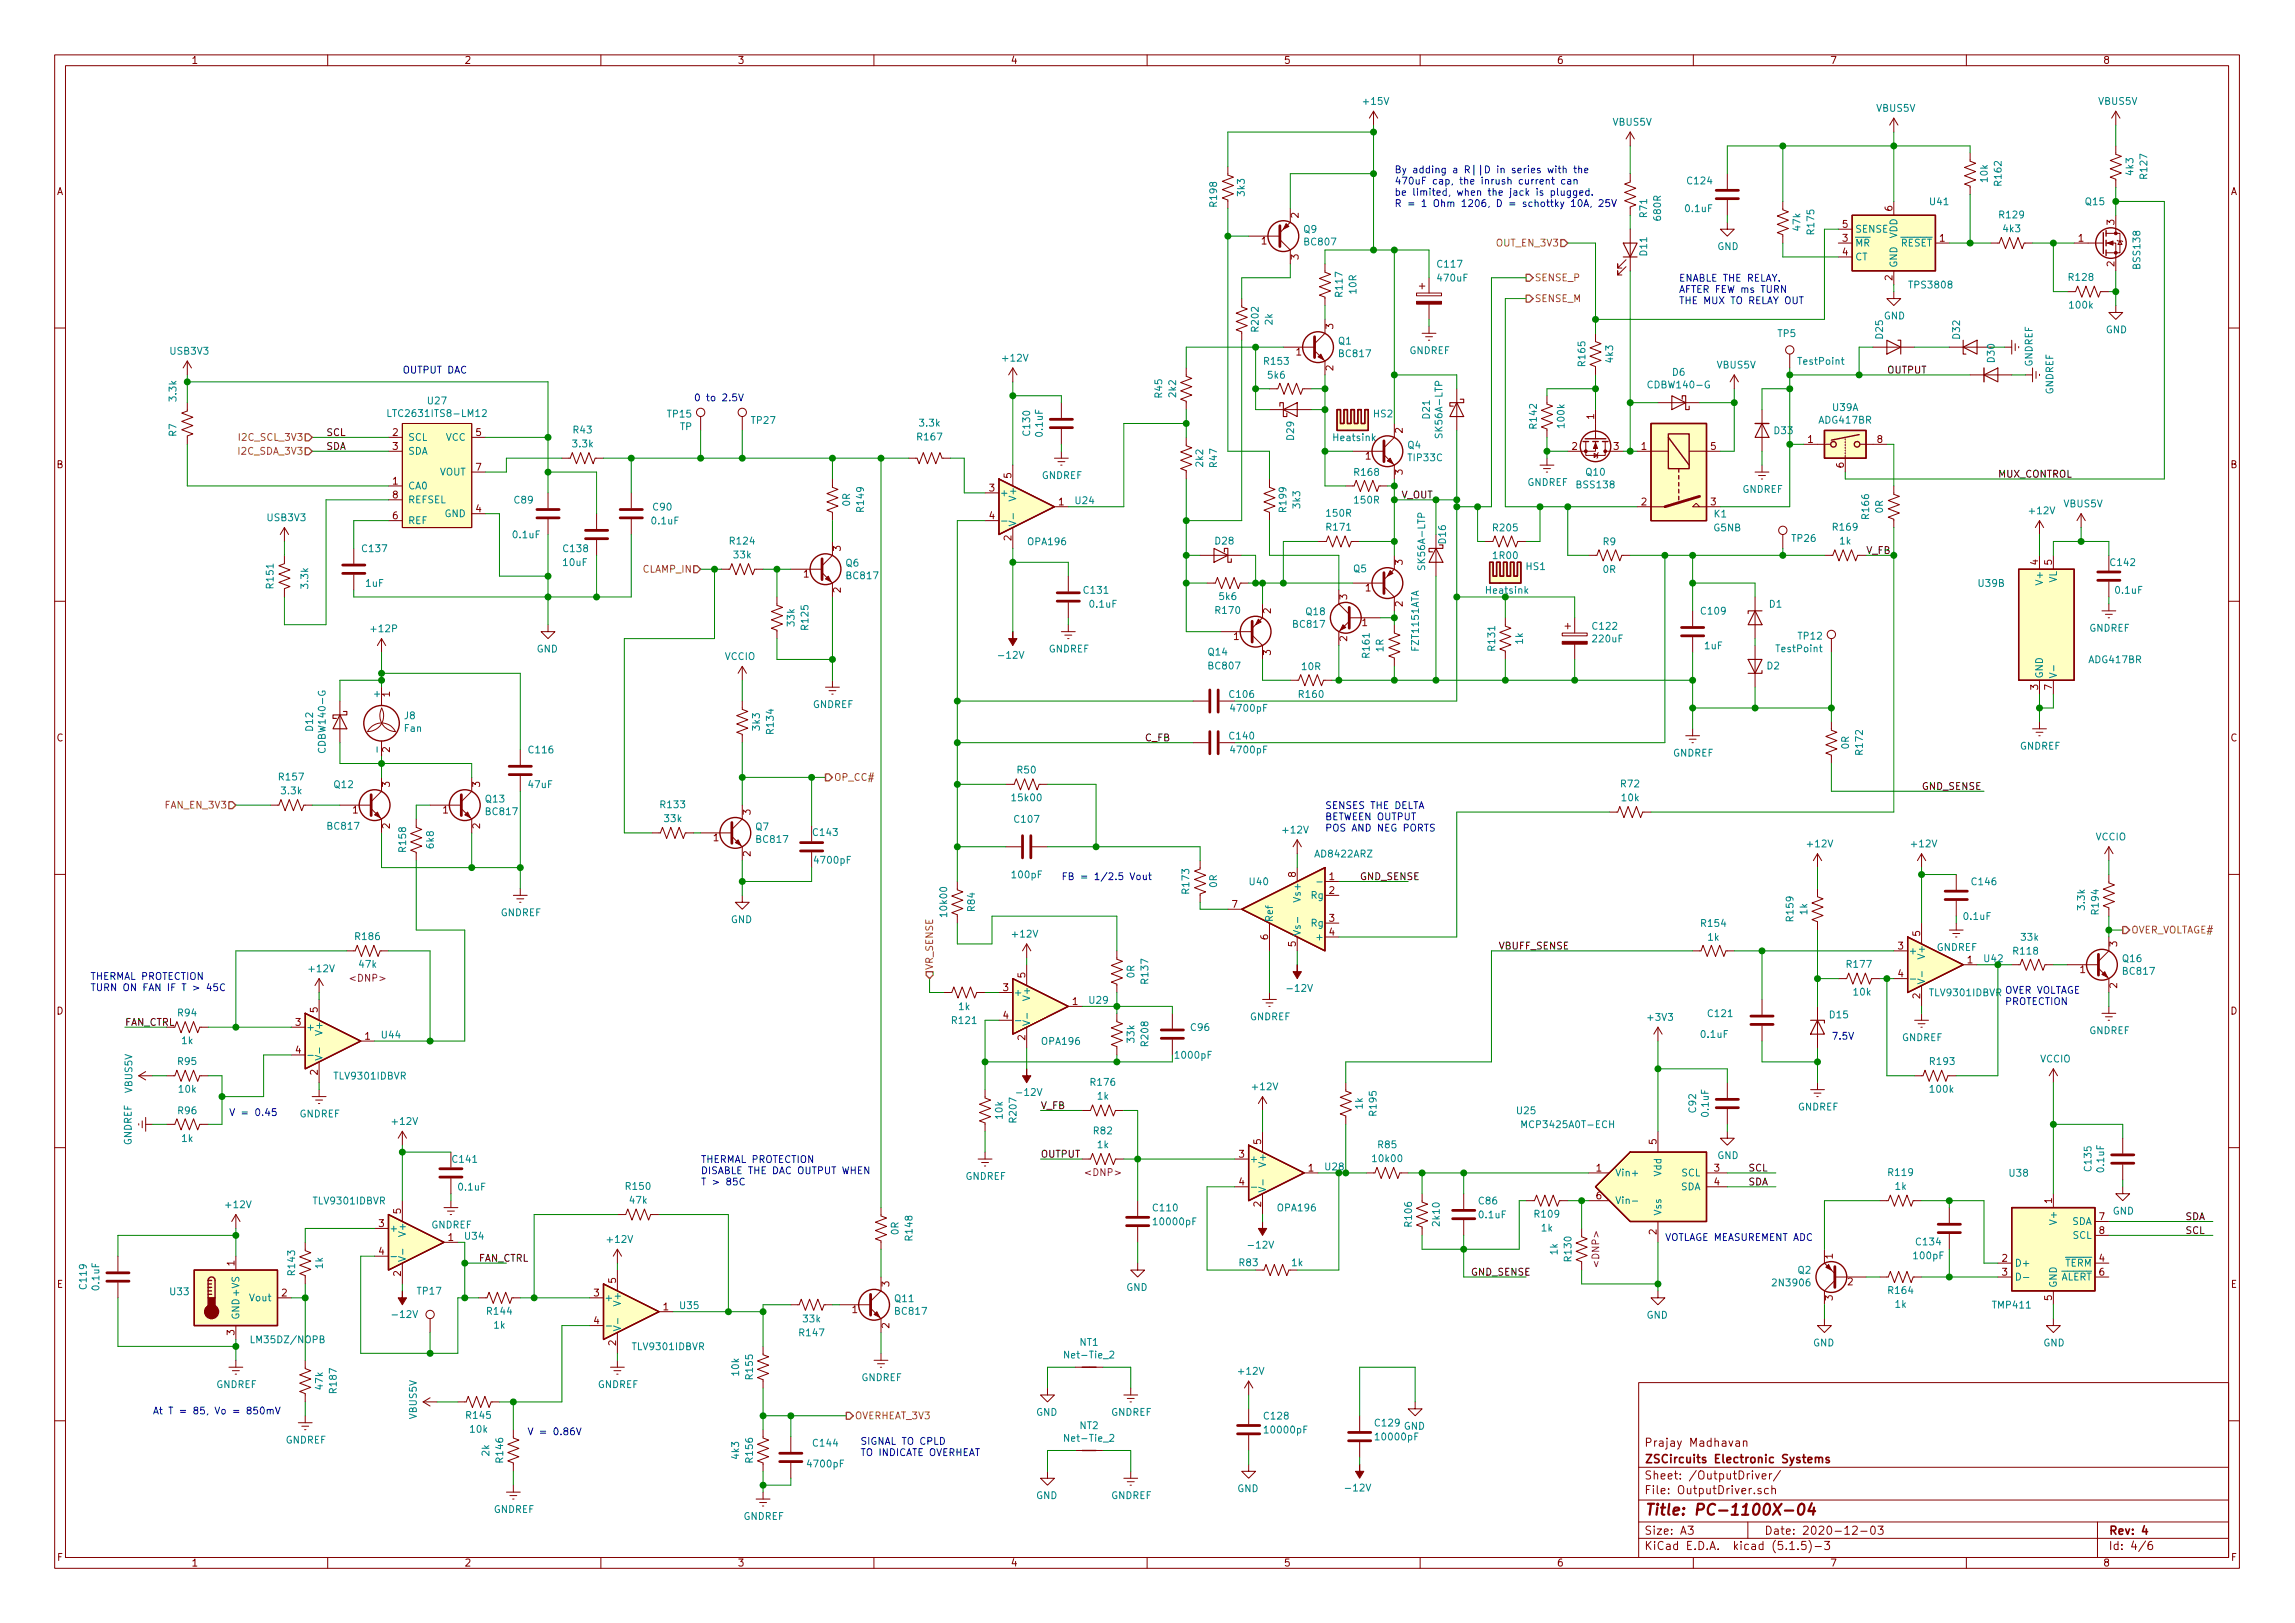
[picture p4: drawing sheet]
<svg xmlns="http://www.w3.org/2000/svg" width="420mm" height="297mm" viewBox="0 0 420 297" stroke-linecap="round" stroke-linejoin="round" font-family="sans-serif">
<defs><g id="words">
<text font-size="2.8" fill="#840000" x="301" y="277.3">Title: PC-1100X-04</text>
<g font-size="2.1" fill="#840000">
<text x="301" y="267.8">ZSCircuits Electronic Systems</text>
<text x="301" y="264.8">Prajay Madhavan</text>
<text x="301" y="273.5">File: OutputDriver.sch</text>
<text x="301" y="270.8">Sheet: /OutputDriver/</text>
<text x="301" y="280.9">Size: A3</text>
<text x="323" y="280.9">Date: 2020-12-03</text>
<text x="386" y="280.9">Rev: 4</text>
<text x="301" y="283.7">KiCad E.D.A. kicad (5.1.5)-3</text>
<text x="386" y="283.7">Id: 4/6</text>
</g>
<g font-size="1.8" fill="#840000">
<text x="35" y="11.7">1</text>
<text x="85" y="11.7">2</text>
<text x="135" y="11.7">3</text>
<text x="185" y="11.7">4</text>
<text x="235" y="11.7">5</text>
<text x="285" y="11.7">6</text>
<text x="335" y="11.7">7</text>
<text x="385" y="11.7">8</text>
<text x="10.4" y="35.7">A</text>
<text x="408.4" y="35.7">A</text>
<text x="237.7" y="39.9" transform="rotate(-90 237.7 39.9)">2</text>
<text x="337.3" y="41.7">5</text>
<text x="346.5" y="38.6" transform="rotate(-90 346.5 38.6)">6</text>
<text x="387.1" y="41.2" transform="rotate(-90 387.1 41.2)">3</text>
<text x="231" y="44.7">1</text>
<text x="237.7" y="47.5" transform="rotate(-90 237.7 47.5)">3</text>
<text x="337.3" y="44.2">3</text>
<text x="337.3" y="46.8">4</text>
<text x="355.1" y="44.2">1</text>
<text x="380.5" y="44.2">1</text>
<text x="346.5" y="51.3" transform="rotate(-90 346.5 51.3)">2</text>
<text x="387.1" y="48.8" transform="rotate(-90 387.1 48.8)">2</text>
<text x="237.3" y="65.1">1</text>
<text x="244.1" y="60.2" transform="rotate(-90 244.1 60.2)">3</text>
<text x="244.1" y="67.8" transform="rotate(-90 244.1 67.8)">2</text>
<text x="291.8" y="76.7" transform="rotate(-90 291.8 76.7)">1</text>
<text x="71.9" y="79.8">2</text>
<text x="71.9" y="82.3">3</text>
<text x="87.1" y="79.8">5</text>
<text x="256.8" y="79.3" transform="rotate(-90 256.8 79.3)">2</text>
<text x="287.8" y="82.3">2</text>
<text x="295.4" y="82.3">3</text>
<text x="300.5" y="82.3">1</text>
<text x="313.2" y="82.3">5</text>
<text x="331" y="81.1">1</text>
<text x="343.7" y="81.1">8</text>
<text x="10.4" y="85.7">B</text>
<text x="71.9" y="88.7">1</text>
<text x="87.1" y="86.1">7</text>
<text x="181.1" y="90">3</text>
<text x="185.2" y="87.5" transform="rotate(-90 185.2 87.5)">5</text>
<text x="250" y="84.1">1</text>
<text x="256.8" y="86.9" transform="rotate(-90 256.8 86.9)">3</text>
<text x="337.6" y="85.6" transform="rotate(-90 337.6 85.6)">6</text>
<text x="408.4" y="85.7">B</text>
<text x="71.9" y="95">6</text>
<text x="71.9" y="91.2">8</text>
<text x="87.1" y="93.8">4</text>
<text x="181.1" y="95">4</text>
<text x="193.8" y="92.5">1</text>
<text x="300.5" y="92.5">2</text>
<text x="313.2" y="92.5">3</text>
<text x="153.9" y="100.8" transform="rotate(-90 153.9 100.8)">3</text>
<text x="185.2" y="98.9" transform="rotate(-90 185.2 98.9)">2</text>
<text x="147.1" y="105.7">1</text>
<text x="256.8" y="103.4" transform="rotate(-90 256.8 103.4)">3</text>
<text x="373.1" y="103.4" transform="rotate(-90 373.1 103.4)">4</text>
<text x="375.7" y="103.4" transform="rotate(-90 375.7 103.4)">5</text>
<text x="153.9" y="108.5" transform="rotate(-90 153.9 108.5)">2</text>
<text x="232.7" y="112.3" transform="rotate(-90 232.7 112.3)">2</text>
<text x="246.6" y="109.7" transform="rotate(-90 246.6 109.7)">3</text>
<text x="250" y="108.2">1</text>
<text x="256.8" y="111" transform="rotate(-90 256.8 111)">2</text>
<text x="225.9" y="117.1">1</text>
<text x="232.7" y="119.9" transform="rotate(-90 232.7 119.9)">3</text>
<text x="246.6" y="117.4" transform="rotate(-90 246.6 117.4)">2</text>
<text x="249.4" y="114.6">1</text>
<text x="71.4" y="127.5" transform="rotate(-90 71.4 127.5)">1</text>
<text x="373.1" y="126.2" transform="rotate(-90 373.1 126.2)">3</text>
<text x="375.7" y="126.2" transform="rotate(-90 375.7 126.2)">7</text>
<text x="10.4" y="135.7">C</text>
<text x="71.4" y="137.7" transform="rotate(-90 71.4 137.7)">2</text>
<text x="408.4" y="135.7">C</text>
<text x="64.6" y="148.9">1</text>
<text x="71.4" y="144" transform="rotate(-90 71.4 144)">3</text>
<text x="81.1" y="148.9">1</text>
<text x="87.9" y="144" transform="rotate(-90 87.9 144)">3</text>
<text x="137.4" y="149.1" transform="rotate(-90 137.4 149.1)">3</text>
<text x="71.4" y="151.6" transform="rotate(-90 71.4 151.6)">2</text>
<text x="87.9" y="151.6" transform="rotate(-90 87.9 151.6)">2</text>
<text x="130.6" y="154">1</text>
<text x="137.4" y="156.7" transform="rotate(-90 137.4 156.7)">2</text>
<text x="237.2" y="160.5" transform="rotate(-90 237.2 160.5)">8</text>
<text x="243.4" y="161.1">1</text>
<text x="225.6" y="166.2">7</text>
<text x="243.4" y="163.6">2</text>
<text x="232.2" y="172" transform="rotate(-90 232.2 172)">6</text>
<text x="237.2" y="173.2" transform="rotate(-90 237.2 173.2)">5</text>
<text x="243.4" y="168.7">3</text>
<text x="243.4" y="171.2">4</text>
<text x="347.5" y="173.8">3</text>
<text x="351.5" y="171.3" transform="rotate(-90 351.5 171.3)">5</text>
<text x="387.6" y="173.2" transform="rotate(-90 387.6 173.2)">3</text>
<text x="187.7" y="179" transform="rotate(-90 187.7 179)">5</text>
<text x="347.5" y="178.9">4</text>
<text x="360.2" y="176.3">1</text>
<text x="380.8" y="178.1">1</text>
<text x="10.4" y="185.7">D</text>
<text x="58.2" y="185.3" transform="rotate(-90 58.2 185.3)">5</text>
<text x="183.7" y="181.4">3</text>
<text x="196.4" y="183.9">1</text>
<text x="351.5" y="182.8" transform="rotate(-90 351.5 182.8)">2</text>
<text x="387.6" y="180.9" transform="rotate(-90 387.6 180.9)">2</text>
<text x="408.4" y="185.7">D</text>
<text x="54.1" y="187.7">3</text>
<text x="66.8" y="190.3">1</text>
<text x="183.7" y="186.5">4</text>
<text x="187.7" y="190.4" transform="rotate(-90 187.7 190.4)">2</text>
<text x="54.1" y="192.8">4</text>
<text x="58.2" y="196.7" transform="rotate(-90 58.2 196.7)">2</text>
<text x="230.9" y="209.4" transform="rotate(-90 230.9 209.4)">5</text>
<text x="303.3" y="209.4" transform="rotate(-90 303.3 209.4)">5</text>
<text x="226.8" y="211.9">3</text>
<text x="239.5" y="214.4">1</text>
<text x="292.3" y="214.4">1</text>
<text x="313.8" y="214.4">3</text>
<text x="226.8" y="217">4</text>
<text x="230.9" y="220.9" transform="rotate(-90 230.9 220.9)">2</text>
<text x="292.3" y="219.5">6</text>
<text x="313.8" y="217">4</text>
<text x="375.7" y="220.2" transform="rotate(-90 375.7 220.2)">1</text>
<text x="69.4" y="224.6">3</text>
<text x="73.4" y="222.1" transform="rotate(-90 73.4 222.1)">5</text>
<text x="82.1" y="227.1">1</text>
<text x="303.3" y="225.9" transform="rotate(-90 303.3 225.9)">2</text>
<text x="384.3" y="223.3">7</text>
<text x="384.3" y="225.8">8</text>
<text x="42.9" y="231.7" transform="rotate(-90 42.9 231.7)">1</text>
<text x="69.4" y="229.7">4</text>
<text x="73.4" y="233.6" transform="rotate(-90 73.4 233.6)">2</text>
<text x="335.5" y="230.4" transform="rotate(-90 335.5 230.4)">1</text>
<text x="366.5" y="230.9">2</text>
<text x="366.5" y="233.5">3</text>
<text x="384.3" y="230.9">4</text>
<text x="384.3" y="233.5">6</text>
<text x="10.4" y="235.7">E</text>
<text x="51.6" y="237.3">2</text>
<text x="108.7" y="237.3">3</text>
<text x="112.8" y="234.8" transform="rotate(-90 112.8 234.8)">5</text>
<text x="121.4" y="239.8">1</text>
<text x="162.8" y="235.5" transform="rotate(-90 162.8 235.5)">3</text>
<text x="335.5" y="238" transform="rotate(-90 335.5 238)">3</text>
<text x="338.3" y="235.2">2</text>
<text x="375.7" y="238" transform="rotate(-90 375.7 238)">5</text>
<text x="408.4" y="235.7">E</text>
<text x="42.9" y="244.4" transform="rotate(-90 42.9 244.4)">3</text>
<text x="108.7" y="242.4">4</text>
<text x="156" y="240.3">1</text>
<text x="162.8" y="243.1" transform="rotate(-90 162.8 243.1)">2</text>
<text x="112.8" y="246.3" transform="rotate(-90 112.8 246.3)">2</text>
<text x="10.5" y="285.7">F</text>
<text x="35" y="286.7">1</text>
<text x="85" y="286.7">2</text>
<text x="135" y="286.7">3</text>
<text x="185" y="286.7">4</text>
<text x="235" y="286.7">5</text>
<text x="285" y="286.7">6</text>
<text x="335" y="286.7">7</text>
<text x="385" y="286.7">8</text>
<text x="408.5" y="285.7">F</text>
</g>
<g font-size="1.8" fill="#008484">
<text x="249.8" y="19.2">+15V</text>
<text x="295.3" y="23">VBUS5V</text>
<text x="343.6" y="20.5">VBUS5V</text>
<text x="384.2" y="19.2">VBUS5V</text>
<text x="227.9" y="35.8" transform="rotate(-90 227.9 35.8)">3k3</text>
<text x="309" y="33.7">C124</text>
<text x="363.9" y="33.3" transform="rotate(-90 363.9 33.3)">10k</text>
<text x="366.4" y="33.9" transform="rotate(-90 366.4 33.9)">R162</text>
<text x="390.6" y="32" transform="rotate(-90 390.6 32)">4k3</text>
<text x="393.1" y="32.6" transform="rotate(-90 393.1 32.6)">R127</text>
<text x="222.8" y="37.7" transform="rotate(-90 222.8 37.7)">R198</text>
<text x="301.5" y="39.7" transform="rotate(-90 301.5 39.7)">R71</text>
<text x="304.1" y="40.2" transform="rotate(-90 304.1 40.2)">680R</text>
<text x="308.7" y="38.8">0.1uF</text>
<text x="353.4" y="37.6">U41</text>
<text x="366.2" y="40">R129</text>
<text x="381.9" y="37.6">Q15</text>
<text x="238.7" y="42.6">Q9</text>
<text x="238.9" y="44.9">BC807</text>
<text x="301.5" y="46.7" transform="rotate(-90 301.5 46.7)">D11</text>
<text x="314.4" y="45.8">GND</text>
<text x="329.6" y="42.1" transform="rotate(-90 329.6 42.1)">47k</text>
<text x="332.2" y="42.8" transform="rotate(-90 332.2 42.8)">R175</text>
<text x="339.6" y="45.1">MR</text>
<text x="339.6" y="47.7">CT</text>
<text x="339.6" y="42.6">SENSE</text>
<text x="347.3" y="43.6" transform="rotate(-90 347.3 43.6)">VDD</text>
<text x="347.9" y="45.1">RESET</text>
<text x="366.8" y="42.5">4k3</text>
<text x="248.3" y="53.7" transform="rotate(-90 248.3 53.7)">10R</text>
<text x="263.3" y="49">C117</text>
<text x="263.3" y="51.5">470uF</text>
<text x="347.3" y="49.1" transform="rotate(-90 347.3 49.1)">GND</text>
<text x="349.8" y="52.8">TPS3808</text>
<text x="378.9" y="51.4">R128</text>
<text x="391.8" y="49" transform="rotate(-90 391.8 49)">BSS138</text>
<text x="233" y="59.4" transform="rotate(-90 233 59.4)">2k</text>
<text x="245.8" y="54.2" transform="rotate(-90 245.8 54.2)">R117</text>
<text x="344.9" y="58.5">GND</text>
<text x="379" y="56.5">100k</text>
<text x="31.2" y="64.9">USB3V3</text>
<text x="230.4" y="60.6" transform="rotate(-90 230.4 60.6)">R202</text>
<text x="245.1" y="63.1">Q1</text>
<text x="245.3" y="65.4">BC817</text>
<text x="258" y="64.8">GNDREF</text>
<text x="325.5" y="61.7">TP5</text>
<text x="344.7" y="62" transform="rotate(-90 344.7 62)">D25</text>
<text x="358.8" y="62" transform="rotate(-90 358.8 62)">D32</text>
<text x="385.5" y="61">GND</text>
<text x="183.7" y="66.2">+12V</text>
<text x="231.6" y="66.8">R153</text>
<text x="232.2" y="69.3">5k6</text>
<text x="290.2" y="66.9" transform="rotate(-90 290.2 66.9)">R165</text>
<text x="295.3" y="66.3" transform="rotate(-90 295.3 66.3)">4k3</text>
<text x="302.1" y="71.1">CDBW140-G</text>
<text x="306.2" y="68.8">D6</text>
<text x="314.4" y="67.4">VBUS5V</text>
<text x="329.4" y="66.8">TestPoint</text>
<text x="365.2" y="66.3" transform="rotate(-90 365.2 66.3)">D30</text>
<text x="372.1" y="67.1" transform="rotate(-90 372.1 67.1)">GNDREF</text>
<text x="32.3" y="73.3" transform="rotate(-90 32.3 73.3)">3.3k</text>
<text x="71.9" y="76.3">LTC2631ITS8-LM12</text>
<text x="78.4" y="74">U27</text>
<text x="122.3" y="76.4">TP15</text>
<text x="137.6" y="77.6">TP27</text>
<text x="212.8" y="72.8" transform="rotate(-90 212.8 72.8)">R45</text>
<text x="215.3" y="72.6" transform="rotate(-90 215.3 72.6)">2k2</text>
<text x="251.5" y="76.4">HS2</text>
<text x="261.8" y="76.6" transform="rotate(-90 261.8 76.6)">D21</text>
<text x="333.1" y="77.5">ADG417BR</text>
<text x="335.6" y="75.2">U39A</text>
<text x="375.9" y="72.2" transform="rotate(-90 375.9 72.2)">GNDREF</text>
<text x="32.3" y="79.8" transform="rotate(-90 32.3 79.8)">R7</text>
<text x="74.7" y="80.7">SCL</text>
<text x="74.7" y="83.2">SDA</text>
<text x="81.6" y="80.7">VCC</text>
<text x="105" y="81.9">3.3k</text>
<text x="105" y="79.3">R43</text>
<text x="124.5" y="78.7">TP</text>
<text x="168.1" y="80.6">R167</text>
<text x="168.5" y="78.1">3.3k</text>
<text x="188.6" y="79.6" transform="rotate(-90 188.6 79.6)">C130</text>
<text x="190.9" y="79.8" transform="rotate(-90 190.9 79.8)">0.1uF</text>
<text x="236.9" y="80.5" transform="rotate(-90 236.9 80.5)">D29</text>
<text x="244.3" y="80.7">Heatsink</text>
<text x="257.8" y="82.1">Q4</text>
<text x="264.1" y="79.8" transform="rotate(-90 264.1 79.8)">SK56A-LTP</text>
<text x="281.4" y="78.3" transform="rotate(-90 281.4 78.3)">R142</text>
<text x="286.4" y="78.2" transform="rotate(-90 286.4 78.2)">100k</text>
<text x="324.9" y="79.5">D33</text>
<text x="74.7" y="89.6">CA0</text>
<text x="80.4" y="87">VOUT</text>
<text x="190.7" y="87.7">GNDREF</text>
<text x="220.3" y="85.3" transform="rotate(-90 220.3 85.3)">2k2</text>
<text x="222.8" y="85.5" transform="rotate(-90 222.8 85.5)">R47</text>
<text x="248.1" y="87.1">R168</text>
<text x="257.9" y="84.4">TIP33C</text>
<text x="279.6" y="88.9">GNDREF</text>
<text x="288.8" y="89.4">BSS138</text>
<text x="290.4" y="87.1">Q10</text>
<text x="49" y="95.4">USB3V3</text>
<text x="74.7" y="95.9">REF</text>
<text x="74.7" y="92.1">REFSEL</text>
<text x="81.4" y="94.7">GND</text>
<text x="94.2" y="92.2">C89</text>
<text x="119.4" y="96">0.1uF</text>
<text x="119.6" y="93.4">C90</text>
<text x="155.6" y="92.6" transform="rotate(-90 155.6 92.6)">0R</text>
<text x="158.2" y="93.6" transform="rotate(-90 158.2 93.6)">R149</text>
<text x="183" y="90.8">+</text>
<text x="186.1" y="91.3" transform="rotate(-90 186.1 91.3)">V+</text>
<text x="197" y="92.3">U24</text>
<text x="235.5" y="93.6" transform="rotate(-90 235.5 93.6)">R199</text>
<text x="238" y="92.9" transform="rotate(-90 238 92.9)">3k3</text>
<text x="243" y="94.6">150R</text>
<text x="248.1" y="92.2">150R</text>
<text x="313.8" y="94.7">K1</text>
<text x="319" y="90.2">GNDREF</text>
<text x="342.2" y="94.9" transform="rotate(-90 342.2 94.9)">R166</text>
<text x="344.7" y="93.9" transform="rotate(-90 344.7 93.9)">0R</text>
<text x="371.7" y="94.1">+12V</text>
<text x="377.9" y="92.8">VBUS5V</text>
<text x="66.4" y="101.1">C137</text>
<text x="94" y="98.5">0.1uF</text>
<text x="103.3" y="101.1">C138</text>
<text x="133.8" y="99.7">R124</text>
<text x="188.3" y="99.8">OPA196</text>
<text x="222.5" y="99.7">D28</text>
<text x="243" y="97.1">R171</text>
<text x="264.7" y="99.5" transform="rotate(-90 264.7 99.5)">D16</text>
<text x="273.5" y="97.2">R205</text>
<text x="293.5" y="99.8">R9</text>
<text x="313.8" y="97.2">G5NB</text>
<text x="328.1" y="99.2">TP26</text>
<text x="335.7" y="97.1">R169</text>
<text x="336.9" y="99.7">1k</text>
<text x="50.1" y="107.6" transform="rotate(-90 50.1 107.6)">R151</text>
<text x="56.4" y="107.6" transform="rotate(-90 56.4 107.6)">3.3k</text>
<text x="67" y="107.4">1uF</text>
<text x="103.2" y="103.6">10uF</text>
<text x="134.4" y="102.2">33k</text>
<text x="154.9" y="103.7">Q6</text>
<text x="155.1" y="106">BC817</text>
<text x="247.8" y="104.7">Q5</text>
<text x="260.9" y="103.9" transform="rotate(-90 260.9 103.9)">SK56A-LTP</text>
<text x="273.5" y="102.3">1R00</text>
<text x="279.5" y="104.3">HS1</text>
<text x="293.5" y="104.9">0R</text>
<text x="362.3" y="107.4">U39B</text>
<text x="374" y="106.6" transform="rotate(-90 374 106.6)">V+</text>
<text x="376.6" y="106.7" transform="rotate(-90 376.6 106.7)">VL</text>
<text x="386.5" y="103.6">C142</text>
<text x="198.6" y="108.7">C131</text>
<text x="199.6" y="111.2">0.1uF</text>
<text x="222.7" y="112.4">R170</text>
<text x="223.3" y="109.8">5k6</text>
<text x="239.2" y="112.6">Q18</text>
<text x="272.2" y="108.7">Heatsink</text>
<text x="311.6" y="112.5">C109</text>
<text x="324" y="111.2">D1</text>
<text x="387.4" y="108.7">0.1uF</text>
<text x="68.1" y="115.7">+12P</text>
<text x="98.2" y="119.4">GND</text>
<text x="145.5" y="114.5" transform="rotate(-90 145.5 114.5)">33k</text>
<text x="148" y="115.1" transform="rotate(-90 148 115.1)">R125</text>
<text x="192" y="119.4">GNDREF</text>
<text x="221.3" y="120">Q14</text>
<text x="236.9" y="114.9">BC817</text>
<text x="253.3" y="119.3" transform="rotate(-90 253.3 119.3)">1R</text>
<text x="259.8" y="119.1" transform="rotate(-90 259.8 119.1)">FZT1151ATA</text>
<text x="273.7" y="119" transform="rotate(-90 273.7 119)">R131</text>
<text x="278.8" y="117.8" transform="rotate(-90 278.8 117.8)">1k</text>
<text x="291.7" y="115.3">C122</text>
<text x="291.7" y="117.6">220uF</text>
<text x="312.1" y="118.8">1uF</text>
<text x="325.3" y="119.4">TestPoint</text>
<text x="329.3" y="117.1">TP12</text>
<text x="382.5" y="115.6">GNDREF</text>
<text x="132.7" y="120.8">VCCIO</text>
<text x="183.2" y="120.6">-12V</text>
<text x="221.4" y="122.5">BC807</text>
<text x="238.4" y="122.6">10R</text>
<text x="250.7" y="120.3" transform="rotate(-90 250.7 120.3)">R161</text>
<text x="323.5" y="122.5">D2</text>
<text x="374" y="124.2" transform="rotate(-90 374 124.2)">GND</text>
<text x="382.5" y="121.4">ADG417BR</text>
<text x="69.6" y="127.5" transform="rotate(-90 69.6 127.5)">+</text>
<text x="74.1" y="131.6">J8</text>
<text x="148.8" y="129.6">GNDREF</text>
<text x="225.2" y="127.7">C106</text>
<text x="225.6" y="130.3">4700pF</text>
<text x="237.9" y="127.7">R160</text>
<text x="57.3" y="133.7" transform="rotate(-90 57.3 133.7)">D12</text>
<text x="59.6" y="137.3" transform="rotate(-90 59.6 137.3)">CDBW140-G</text>
<text x="69.6" y="137.5" transform="rotate(-90 69.6 137.5)">-</text>
<text x="74" y="133.9">Fan</text>
<text x="96.9" y="137.9">C116</text>
<text x="139.1" y="133.6" transform="rotate(-90 139.1 133.6)">3k3</text>
<text x="141.7" y="134.2" transform="rotate(-90 141.7 134.2)">R134</text>
<text x="225.2" y="135.3">C140</text>
<text x="225.6" y="137.9">4700pF</text>
<text x="338.5" y="137" transform="rotate(-90 338.5 137)">0R</text>
<text x="369.8" y="137.2">GNDREF</text>
<text x="51.2" y="142.8">R157</text>
<text x="186.3" y="141.6">R50</text>
<text x="306.3" y="138.5">GNDREF</text>
<text x="341" y="138" transform="rotate(-90 341 138)">R172</text>
<text x="51.6" y="145.4">3.3k</text>
<text x="61.2" y="144.2">Q12</text>
<text x="89" y="146.9">Q13</text>
<text x="89.1" y="149.2">BC817</text>
<text x="96.9" y="144.2">47uF</text>
<text x="121.1" y="147.9">R133</text>
<text x="185.5" y="146.6">15k00</text>
<text x="296.8" y="144.1">R72</text>
<text x="297" y="146.6">10k</text>
<text x="60.1" y="151.9">BC817</text>
<text x="74.3" y="155.8" transform="rotate(-90 74.3 155.8)">R158</text>
<text x="79.4" y="155.2" transform="rotate(-90 79.4 155.2)">6k8</text>
<text x="121.7" y="150.5">33k</text>
<text x="138.4" y="152">Q7</text>
<text x="138.6" y="154.3">BC817</text>
<text x="149" y="153">C143</text>
<text x="185.9" y="150.6">C107</text>
<text x="235" y="152.5">+12V</text>
<text x="331" y="155.1">+12V</text>
<text x="350.1" y="155.1">+12V</text>
<text x="383.7" y="153.8">VCCIO</text>
<text x="149.3" y="158.1">4700pF</text>
<text x="185.4" y="160.7">100pF</text>
<text x="240.9" y="156.9">AD8422ARZ</text>
<text x="91.6" y="167.7">GNDREF</text>
<text x="173.4" y="167.6" transform="rotate(-90 173.4 167.6)">10k00</text>
<text x="178.5" y="166.7" transform="rotate(-90 178.5 166.7)">R84</text>
<text x="217.7" y="163.4" transform="rotate(-90 217.7 163.4)">R173</text>
<text x="222.8" y="162.4" transform="rotate(-90 222.8 162.4)">0R</text>
<text x="228.8" y="162">U40</text>
<text x="238.1" y="164.7" transform="rotate(-90 238.1 164.7)">Vs+</text>
<text x="240.1" y="164.5">Rg</text>
<text x="330.9" y="167.4" transform="rotate(-90 330.9 167.4)">1k</text>
<text x="361.1" y="162">C146</text>
<text x="381.7" y="166.4" transform="rotate(-90 381.7 166.4)">3.3k</text>
<text x="384.2" y="167.2" transform="rotate(-90 384.2 167.2)">R194</text>
<text x="65.2" y="172">R186</text>
<text x="133.8" y="168.9">GND</text>
<text x="185.5" y="171.6">+12V</text>
<text x="233" y="168.8" transform="rotate(-90 233 168.8)">Ref</text>
<text x="238.1" y="171.4" transform="rotate(-90 238.1 171.4)">Vs-</text>
<text x="240.1" y="169.6">Rg</text>
<text x="241.4" y="172.1">+</text>
<text x="311.6" y="169.6">R154</text>
<text x="312.7" y="172.2">1k</text>
<text x="328.3" y="168.5" transform="rotate(-90 328.3 168.5)">R159</text>
<text x="359.6" y="168.4">0.1uF</text>
<text x="370.1" y="172.2">33k</text>
<text x="56.7" y="177.9">+12V</text>
<text x="65.8" y="177.1">47k</text>
<text x="207.7" y="179" transform="rotate(-90 207.7 179)">0R</text>
<text x="210.2" y="179.9" transform="rotate(-90 210.2 179.9)">R137</text>
<text x="338.2" y="177.1">R177</text>
<text x="349.4" y="174.7">+</text>
<text x="352.4" y="175.1" transform="rotate(-90 352.4 175.1)">V+</text>
<text x="354.5" y="174">GNDREF</text>
<text x="363.3" y="176.1">U42</text>
<text x="368.7" y="174.7">R118</text>
<text x="388.7" y="176.1">Q16</text>
<text x="388.8" y="178.4">BC817</text>
<text x="175.6" y="184.9">1k</text>
<text x="185.5" y="182.3">+</text>
<text x="188.6" y="182.7" transform="rotate(-90 188.6 182.7)">V+</text>
<text x="199.5" y="183.7">U29</text>
<text x="236" y="181.5">-12V</text>
<text x="339.4" y="182.2">10k</text>
<text x="353.5" y="182.3">TLV9301IDBVR</text>
<text x="32.6" y="186">R94</text>
<text x="33.3" y="191.1">1k</text>
<text x="56" y="188.6">+</text>
<text x="59.1" y="189.1" transform="rotate(-90 59.1 189.1)">V+</text>
<text x="70" y="190.1">U44</text>
<text x="174.4" y="187.4">R121</text>
<text x="190.9" y="191.2">OPA196</text>
<text x="207.7" y="190.7" transform="rotate(-90 207.7 190.7)">33k</text>
<text x="210.2" y="191.3" transform="rotate(-90 210.2 191.3)">R208</text>
<text x="218.1" y="188.7">C96</text>
<text x="228.8" y="186.7">GNDREF</text>
<text x="301.8" y="186.8">+3V3</text>
<text x="311.5" y="190">0.1uF</text>
<text x="312.8" y="186.1">C121</text>
<text x="335" y="186.4">D15</text>
<text x="348.2" y="190.5">GNDREF</text>
<text x="382.5" y="189.3">GNDREF</text>
<text x="32.6" y="194.9">R95</text>
<text x="61.4" y="197.6">TLV9301IDBVR</text>
<text x="215.4" y="193.8">1000pF</text>
<text x="353.5" y="194.9">R193</text>
<text x="373.5" y="194.4">VCCIO</text>
<text x="24.2" y="200" transform="rotate(-90 24.2 200)">VBUS5V</text>
<text x="32.7" y="203.9">R96</text>
<text x="32.8" y="200">10k</text>
<text x="186.5" y="200.6">-12V</text>
<text x="199.8" y="198.7">R176</text>
<text x="201" y="201.3">1k</text>
<text x="229.4" y="199.5">+12V</text>
<text x="249.5" y="202.9" transform="rotate(-90 249.5 202.9)">1k</text>
<text x="277.8" y="203.9">U25</text>
<text x="310.5" y="203.6" transform="rotate(-90 310.5 203.6)">C92</text>
<text x="329.1" y="203.2">GNDREF</text>
<text x="353.5" y="200">100k</text>
<text x="24.1" y="209.6" transform="rotate(-90 24.1 209.6)">GNDREF</text>
<text x="33.3" y="209">1k</text>
<text x="54.8" y="204.5">GNDREF</text>
<text x="72" y="205.9">+12V</text>
<text x="183.6" y="204.7" transform="rotate(-90 183.6 204.7)">10k</text>
<text x="186.1" y="205.3" transform="rotate(-90 186.1 205.3)">R207</text>
<text x="200.3" y="207.6">R82</text>
<text x="252" y="204.1" transform="rotate(-90 252 204.1)">R195</text>
<text x="279.3" y="206.5">MCP3425A0T-ECH</text>
<text x="312.8" y="204.3" transform="rotate(-90 312.8 204.3)">0.1uF</text>
<text x="83" y="212.8">C141</text>
<text x="176.7" y="215.9">GNDREF</text>
<text x="201" y="210.1">1k</text>
<text x="228.7" y="212.8">+</text>
<text x="231.8" y="213.2" transform="rotate(-90 231.8 213.2)">V+</text>
<text x="251.5" y="212.7">10k00</text>
<text x="252.3" y="210.1">R85</text>
<text x="295.7" y="215.3">Vin+</text>
<text x="304.2" y="215.2" transform="rotate(-90 304.2 215.2)">Vdd</text>
<text x="307.9" y="215.3">SCL</text>
<text x="314.4" y="212.1">GND</text>
<text x="345.8" y="215.2">R119</text>
<text x="367.9" y="215.4">U38</text>
<text x="382.9" y="214.2" transform="rotate(-90 382.9 214.2)">C135</text>
<text x="385.2" y="214.4" transform="rotate(-90 385.2 214.4)">0.1uF</text>
<text x="41.5" y="221.1">+12V</text>
<text x="57.6" y="220.4">TLV9301IDBVR</text>
<text x="84" y="217.9">0.1uF</text>
<text x="114.7" y="217.8">R150</text>
<text x="115.4" y="220.3">47k</text>
<text x="211.2" y="221.7">C110</text>
<text x="234" y="221.7">OPA196</text>
<text x="270.8" y="220.4">C86</text>
<text x="295.7" y="220.4">Vin-</text>
<text x="307.7" y="217.8">SDA</text>
<text x="347" y="217.8">1k</text>
<text x="71.2" y="225.5">+</text>
<text x="74.3" y="225.9" transform="rotate(-90 74.3 225.9)">V+</text>
<text x="78.9" y="224.8">GNDREF</text>
<text x="85.2" y="226.9">U34</text>
<text x="111.3" y="227.5">+12V</text>
<text x="164.5" y="225.9" transform="rotate(-90 164.5 225.9)">0R</text>
<text x="167.1" y="226.9" transform="rotate(-90 167.1 226.9)">R148</text>
<text x="211.5" y="224.2">10000pF</text>
<text x="258.5" y="224.4" transform="rotate(-90 258.5 224.4)">R106</text>
<text x="263.6" y="224.2" transform="rotate(-90 263.6 224.2)">2k10</text>
<text x="270.9" y="223">0.1uF</text>
<text x="281.1" y="222.8">R109</text>
<text x="282.2" y="225.4">1k</text>
<text x="304.2" y="222.5" transform="rotate(-90 304.2 222.5)">Vss</text>
<text x="350.9" y="227.9">C134</text>
<text x="376.6" y="223.7" transform="rotate(-90 376.6 223.7)">V+</text>
<text x="379.3" y="224.2">SDA</text>
<text x="379.5" y="226.7">SCL</text>
<text x="386.8" y="222.3">GND</text>
<text x="54" y="233.3" transform="rotate(-90 54 233.3)">R143</text>
<text x="59.1" y="232.1" transform="rotate(-90 59.1 232.1)">1k</text>
<text x="226.9" y="231.7">R83</text>
<text x="228.9" y="228.5">-12V</text>
<text x="236.5" y="231.7">1k</text>
<text x="285.2" y="229.6" transform="rotate(-90 285.2 229.6)">1k</text>
<text x="287.7" y="230.7" transform="rotate(-90 287.7 230.7)">R130</text>
<text x="329.2" y="233.1">Q2</text>
<text x="350.5" y="230.5">100pF</text>
<text x="368.8" y="231.8">D+</text>
<text x="378" y="231.8">TERM</text>
<text x="15.9" y="235.8" transform="rotate(-90 15.9 235.8)">C119</text>
<text x="18.2" y="236" transform="rotate(-90 18.2 236)">0.1uF</text>
<text x="31.2" y="237">U33</text>
<text x="45.8" y="238.2">Vout</text>
<text x="76.5" y="236.9">TP17</text>
<text x="110.6" y="238.2">+</text>
<text x="113.7" y="238.6" transform="rotate(-90 113.7 238.6)">V+</text>
<text x="124.6" y="239.6">U35</text>
<text x="163.9" y="238.3">Q11</text>
<text x="206.2" y="236.3">GND</text>
<text x="324.8" y="235.4">2N3906</text>
<text x="345.8" y="236.8">R164</text>
<text x="347" y="239.4">1k</text>
<text x="365" y="239.5">TMP411</text>
<text x="376.6" y="235.7" transform="rotate(-90 376.6 235.7)">GND</text>
<text x="377.1" y="234.4">ALERT</text>
<text x="43.8" y="241.6" transform="rotate(-90 43.8 241.6)">GND +VS</text>
<text x="46.4" y="245.8">LM35DZ/NOPB</text>
<text x="72.2" y="241.2">-12V</text>
<text x="89.3" y="240.6">R144</text>
<text x="90.5" y="243.2">1k</text>
<text x="146.5" y="244.6">R147</text>
<text x="147.1" y="242">33k</text>
<text x="164" y="240.6">BC817</text>
<text x="301.4" y="241.3">GND</text>
<text x="116" y="247.1">TLV9301IDBVR</text>
<text x="135.3" y="251.7" transform="rotate(-90 135.3 251.7)">10k</text>
<text x="195.4" y="248.6">Net-Tie_2</text>
<text x="197.7" y="246.3">NT1</text>
<text x="226.9" y="251.6">+12V</text>
<text x="331.9" y="246.4">GND</text>
<text x="374.1" y="246.4">GND</text>
<text x="39.6" y="254">GNDREF</text>
<text x="59.1" y="254.2" transform="rotate(-90 59.1 254.2)">47k</text>
<text x="61.6" y="254.8" transform="rotate(-90 61.6 254.8)">R187</text>
<text x="109.4" y="254">GNDREF</text>
<text x="137.8" y="252.3" transform="rotate(-90 137.8 252.3)">R155</text>
<text x="157.7" y="252.8">GNDREF</text>
<text x="76.3" y="259.7" transform="rotate(-90 76.3 259.7)">VBUS5V</text>
<text x="85.5" y="259.7">R145</text>
<text x="86.2" y="262.2">10k</text>
<text x="189.7" y="259.1">GND</text>
<text x="195.4" y="263.9">Net-Tie_2</text>
<text x="197.7" y="261.6">NT2</text>
<text x="203.4" y="259.1">GNDREF</text>
<text x="231.5" y="259.8">C128</text>
<text x="231.8" y="262.3">10000pF</text>
<text x="251.9" y="261.1">C129</text>
<text x="252.1" y="263.6">10000pF</text>
<text x="257" y="261.7">GND</text>
<text x="52.3" y="264.2">GNDREF</text>
<text x="89.6" y="266.4" transform="rotate(-90 89.6 266.4)">2k</text>
<text x="92.1" y="267.5" transform="rotate(-90 92.1 267.5)">R146</text>
<text x="135.3" y="266.9" transform="rotate(-90 135.3 266.9)">4k3</text>
<text x="137.8" y="267.5" transform="rotate(-90 137.8 267.5)">R156</text>
<text x="148.1" y="268.6">4700pF</text>
<text x="149" y="264.8">C144</text>
<text x="189.7" y="274.4">GND</text>
<text x="203.4" y="274.4">GNDREF</text>
<text x="226.5" y="273.1">GND</text>
<text x="246.7" y="273">-12V</text>
<text x="90.4" y="276.9">GNDREF</text>
<text x="136.1" y="278.2">GNDREF</text>
</g>
<g font-size="1.8" fill="#0000c2">
<text x="255.3" y="31.7">By adding a R||D in series with the</text>
<text x="255.3" y="33.8">470uF cap, the inrush current can</text>
<text x="255.3" y="35.8">be limited, when the jack is plugged.</text>
<text x="255.3" y="37.9">R = 1 Ohm 1206, D = schottky 10A, 25V</text>
<text x="307.3" y="51.5">ENABLE THE RELAY.</text>
<text x="307.3" y="53.6">AFTER FEW ms TURN</text>
<text x="307.3" y="55.7">THE MUX TO RELAY OUT</text>
<text x="73.7" y="68.4">OUTPUT DAC</text>
<text x="127" y="73.4">0 to 2.5V</text>
<text x="242.6" y="148.1">SENSES THE DELTA</text>
<text x="242.6" y="150.1">BETWEEN OUTPUT</text>
<text x="242.6" y="152.2">POS AND NEG PORTS</text>
<text x="194.3" y="161.1">FB = 1/2.5 Vout</text>
<text x="16.5" y="179.3">THERMAL PROTECTION</text>
<text x="16.5" y="181.4">TURN ON FAN IF T &gt; 45C</text>
<text x="367" y="181.9">OVER VOLTAGE</text>
<text x="367" y="183.9">PROTECTION</text>
<text x="335.3" y="190.3">7.5V</text>
<text x="41.9" y="204.3">V = 0.45</text>
<text x="128.3" y="212.8">THERMAL PROTECTION</text>
<text x="128.3" y="214.9">DISABLE THE DAC OUTPUT WHEN</text>
<text x="128.3" y="217">T &gt; 85C</text>
<text x="304.8" y="227.1">VOTLAGE MEASUREMENT ADC</text>
<text x="27.9" y="258.9">At T = 85, Vo = 850mV</text>
<text x="96.5" y="262.7">V = 0.86V</text>
<text x="157.5" y="264.4">SIGNAL TO CPLD</text>
<text x="157.5" y="266.5">TO INDICATE OVERHEAT</text>
</g>
<g font-size="1.8" fill="#848400">
<text x="274.2" y="45.1">OUT_EN_3V3</text>
<text x="280.9" y="51.5">SENSE_P</text>
<text x="280.9" y="55.3">SENSE_M</text>
<text x="44" y="83.2">I2C_SDA_3V3</text>
<text x="44.2" y="80.7">I2C_SCL_3V3</text>
<text x="117.7" y="104.8">CLAMP_IN</text>
<text x="152.7" y="142.9">OP_CC#</text>
<text x="30.5" y="148">FAN_EN_3V3</text>
<text x="390.1" y="170.9">OVER_VOLTAGE#</text>
<text x="170.8" y="177.6" transform="rotate(-90 170.8 177.6)">VR_SENSE</text>
<text x="156.5" y="259.8">OVERHEAT_3V3</text>
</g>
<g font-size="1.8">
<text x="345.4" y="68.4">OUTPUT</text>
<text x="59.7" y="82.3">SDA</text>
<text x="59.7" y="79.8">SCL</text>
<text x="365.8" y="87.4">MUX_CONTROL</text>
<text x="256.5" y="91.2">V_OUT</text>
<text x="341.6" y="101.4">V_FB</text>
<text x="209.5" y="135.7">C_FB</text>
<text x="351.8" y="144.6">GND_SENSE</text>
<text x="248.9" y="161.1">GND_SENSE</text>
<text x="274.3" y="173.8">VBUFF_SENSE</text>
<text x="22.9" y="187.7">FAN_CTRL</text>
<text x="190.5" y="203">V_FB</text>
<text x="190.5" y="211.9">OUTPUT</text>
<text x="320" y="214.4">SCL</text>
<text x="320" y="217">SDA</text>
<text x="400" y="225.8">SCL</text>
<text x="400" y="223.3">SDA</text>
<text x="87.6" y="230.9">FAN_CTRL</text>
<text x="269.2" y="233.5">GND_SENSE</text>
</g>
<g font-size="1.8" fill="#840084">
<text x="64.4" y="179.7">&lt;DNP&gt;</text>
<text x="199" y="215.2">&lt;DNP&gt;</text>
<text x="292.8" y="231.5" transform="rotate(-90 292.8 231.5)">&lt;DNP&gt;</text>
</g>
<text font-size="1.8" fill="#008400" x="242.7" y="214.2">U28</text>
</g></defs>
<g fill="none" stroke="#840000" stroke-width=".18">
<path d="M10 10h400v277h-400zM12 12h396v273.1h-396zM60 10v2M110 10v2M160 10v2M210 10v2M260 10v2M310 10v2M360 10v2M224.8 30.5v1.5l1 .4-2 .8 2 .7-2 .8 2 .8-2 .7 1 .4v1.5M236.2 38.1v2.6l-1.9 1.9M251.5 20.4l.7 1.2"/>
<path d="M251.5 20.4l-.8 1.2M251.5 20.4v2.5M298.4 31.8v1.5l-1 .4 2.1 .8-2.1 .7 2.1 .8-2.1 .7 2.1 .8-1.1 .4v1.5M298.4 24.2l-.7 1.2M298.4 24.2v2.5M298.4 24.2l.8 1.2M316.2 31.8v2.8M316.2 36.6v2.8M326.4 36.9v1.5l1 .4-2 .7 2 .8-2 .8 2 .7-2 .8 1 .4v1.5M346.7 21.6v2.6M346.7 36.9v2.5M346.7 21.6l-.8 1.3"/>
<path d="M346.7 21.6l.8 1.3M360.7 28v1.5l1 .4-2 .7 2 .8-2 .8 2 .7-2 .8 1 .4v1.5M387.3 26.7v1.5l1.1 .4-2.1 .8 2.1 .7-2.1 .8 2.1 .8-2.1 .7 1 .4v1.5M387.3 20.4v2.5M387.3 39.4v3.3M387.3 20.4l-.7 1.2M387.3 20.4l.8 1.2M227.3 54.6v1.6l1 .4-2 .7 2 .8-2 .7 2 .8-2 .8 1 .3v1.6M228.6 43.2h5.7M234.3 43.9l1.9 1.9v2.5M242.6 48.3v1.5l1 .4-2 .8 2 .7-2 .8 2 .7-2 .8 1 .4v1.5M242.6 58.5v2.5l-1.9 1.9"/>
<path d="M259.3 53.6h4.6v.5h-4.6zM259.8 52.4h1.1M260.3 51.9v1M261.6 50.8v2.8M261.6 55.7v2.8M261.6 59.7v1.3M297.7 48.8l-1.5 1.5v-.7v.7h.7M297.7 47.5l-1.5 1.6v-.8v.8h.7M298.4 41.9v7.7M316.2 40.7v1.2h1.3l-1.3 1.3-1.2-1.3h1.2M336.5 44.5h2.6M336.5 47h2.6"/>
<path d="M336.5 41.9h2.6M346.7 53.4v1.2h1.3l-1.3 1.3-1.3-1.3h1.3M346.7 49.6v2.5M354.3 44.5h2.6M364.5 44.5h1.5l.4-1 .8 2 .7-2 .8 2 .7-2 .8 2 .4-1h1.5M378.5 53.4h1.5l.4-1 .7 2 .8-2 .8 2 .7-2 .8 2 .4-1h1.5M379.7 44.5h5.4M385.6 44.5h1.7v5.1M385.6 42.7h2.5v3.6h-2.5M387.3 55.9v1.3h1.3l-1.3 1.3-1.2-1.3h1.2M387.6 44l.1 .1h.8l.1 .1M388.1 44.1l.4 .6h-.8z"/>
<path d="M10 60h2M34.3 73.7v1.5l-1 .4 2 .8-2 .7 2 .8-2 .7 2 .8-1 .4v1.5M34.3 66.1l-.8 1.2M34.3 66.1v2.5M34.3 66.1l.8 1.2M73.7 77.5h12.7v19.1h-12.7zM128.3 76.2v2.6M135.9 76.2v2.6M185.4 67.3l-.7 1.3M185.4 67.3v2.6M185.4 67.3l.8 1.3M194.3 73.7v2.8"/>
<path d="M194.3 78.5v2.8M217.2 67.3v1.6l1 .4-2 .7 2 .8-2 .7 2 .8-2 .8 1 .3v1.6M232.4 71.2h1.5l.4-1.1 .8 2.1 .7-2.1 .8 2.1 .8-2.1 .7 2.1 .4-1h1.5M232.4 75h7.6M234.9 63.5h5.8M240.7 64.2l1.9 1.9v2.5M255.3 77.5v2.5l-1.9 2M260.3 61h2.6M261 61.6h1.3M261.5 62.3h.2M266.7 71.2v7.6M283.2 72.4v1.6l1 .3-2 .8 2 .8-2 .7 2 .8-2 .7 1 .4v1.5"/>
<path d="M292.1 61v1.5l1 .4-2 .8 2 .7-2 .8 2 .7-2 .8 1 .4v1.5M292.1 75v5.3M303.5 73.7h7.6M317.5 68.6l-.8 1.3M317.5 68.6v2.6M317.5 68.6l.8 1.3M322.6 75v7.6M327.7 64.8v2.5M342.9 63.5h7.6M356.9 63.5h7.6M360.7 68.6h7.6M367 63.5h1.3"/>
<path d="M368.3 62.3v2.5M368.9 62.9v1.3M369.6 63.4v.3M370.8 68.6h1.3M372.1 67.3v2.6M372.7 68v1.3M373.4 68.5v.2M408 60h2M52.1 96.6l-.8 1.2M52.1 96.6v2.5M52.1 96.6l.7 1.2M71.1 88.9h2.6"/>
<path d="M71.1 80h2.6M71.1 82.6h2.6M71.1 95.3h2.6M71.1 91.5h2.6M86.4 80h2.5M86.4 94h2.5M86.4 86.4h2.5M100.3 90.2v2.8M100.3 95v2.8M102.9 83.9h1.5l.4-1.1 .7 2.1 .8-2.1 .8 2.1 .7-2.1 .8 2.1 .4-1h1.5M109.2 94v2.8M109.2 98.8v2.8"/>
<path d="M115.6 90.2v2.8M115.6 95v2.8M152.4 87.7v1.5l1 .4-2 .7 2 .8-2 .8 2 .7-2 .8 1 .4v1.5M152.4 99.1v2.5l-1.9 1.9M166.4 83.9h1.5l.4 1 .7-2.1 .8 2.1 .8-2.1 .7 2.1 .8-2.1 .4 1.1h1.5M180.3 95.3h2.6M180.3 90.2h2.6M185.4 85.1v3.8M185.4 96.6v3.8M193 83.9h2.6M193 92.7h2.6M193.7 84.5h1.2"/>
<path d="M194.2 85.1h.2M194.3 82.6v1.3M217.2 80v1.6l1 .4-2 .7 2 .8-2 .7 2 .8-2 .8 1 .3v1.6M232.4 87.7v1.5l1 .4-2 .7 2 .8-2 .8 2 .7-2 .8 1 .4v1.5M241.3 99.1h1.5l.4-1 .8 2 .7-2 .8 2 .8-2 .7 2 .4-1h1.5M246.4 88.9h1.5l.4-1 .7 2.1 .8-2.1 .8 2.1 .7-2.1 .8 2.1 .4-1.1h1.5M247.6 82.6h5.8M253.4 83.2l1.9 1.9v2.6M262.9 97.8v7.6M271.8 99.1h1.5l.4-1 .7 2 .8-2 .8 2 .7-2 .8 2 .4-1h1.5M281.9 85.1h2.6M282.6 85.8h1.2"/>
<path d="M283.1 86.4h.2M283.2 83.9v1.2M290.3 80.8v2.5h3.6v-2.5M291.8 83l.7 .3-.7 .4zM292.1 80.8v1.8h-5.1M292.6 82.8l-.1 .2v.7l-.1 .2M293.9 82.6h3.3M299.7 82.6h5.7M299.7 92.7h5.1M309.2 82.6h5.8M311.1 92.7l-.6-.6-.6 .6h5.1M321.3 86.4h2.5"/>
<path d="M321.9 87h1.3M322.5 87.7h.2M322.6 85.1v1.3M326.4 97.8v2.6M330.2 81.3h4.8M337.8 80.3v.3M337.8 80.8v.3M337.8 81.3v.3M337.8 81.8v.3M337.8 82.3v.3M337.8 82.8v.3M337.8 83.3v3.1"/>
<path d="M340.6 81.3h4.8M346.7 88.9v1.6l1 .3-2 .8 2 .8-2 .7 2 .8-2 .8 1 .3v1.6M373.4 95.3v2.5M373.4 95.3l-.8 1.3M373.4 95.3l.7 1.3M381 94l-.8 1.3M381 94v2.6M381 94l.8 1.3M10 110h2M52.1 101.6v1.6l-1 .3 2 .8-2 .8 2 .7-2 .8 2 .8-1 .3v1.6M64.8 100.4v2.8M64.8 105.2v2.8"/>
<path d="M69.8 116.9v2.5M69.8 116.9l-.7 1.2M69.8 116.9l.8 1.2M100.3 114.3v1.3h-1.2l1.2 1.3 1.3-1.3h-1.3M132.1 104.2h1.5l.4-1 .7 2 .8-2 .8 2 .7-2 .8 2 .4-1h1.5M142.2 109.3v1.5l1.1 .4-2.1 .7 2.1 .8-2.1 .7 2.1 .8-2.1 .8 1 .4v1.5M144.8 104.2h5.7M150.5 104.8l1.9 1.9v2.6M194.3 115.6h2.5M194.9 116.2h1.3M195.5 116.9h.2M195.6 105.4v2.8"/>
<path d="M195.6 110.3v2.8M195.6 114.3v1.3M219.7 101.6h7.6M221 106.7h1.5l.4-1 .7 2 .8-2 .8 2 .7-2 .8 2 .4-1h1.5M223.5 115.6h5.7M229.2 116.2l1.9 1.9v2.6M231.1 110.5v2.6l-1.9 1.9M245.1 108v2.5l1.9 1.9M247 113.7l-1.9 1.9v2.5M247 113.1h5.7M247.6 106.7h5.8M253.4 107.4l1.9 1.9v2.5"/>
<path d="M255.3 114.3v1.6l1 .3-2 .8 2 .8-2 .7 2 .8-2 .8 1 .3v1.6M255.3 101.6v2.6l-1.9 1.9M275.6 113.1v1.5l1 .4-2 .7 2 .8-2 .8 2 .7-2 .8 1 .4v1.5M286 115.9h4.6v.5h-4.6zM286.5 114.6h1M287 114.1v1M288.3 113.1v2.8M288.3 117.9v2.8M290.8 101.6h1.6l.3-1 .8 2.1 .8-2.1 .7 2.1 .8-2.1 .7 2.1 .4-1.1h1.5M309.9 111.8v2.8M309.9 116.6v2.8M321.3 109.3v7.6"/>
<path d="M321.3 118.1v7.7M334 101.6h1.5l.4-1 .8 2.1 .7-2.1 .8 2.1 .8-2.1 .7 2.1 .4-1.1h1.5M335.3 116.9v2.5M373.4 101.6v2.6M375.9 101.6v2.6M384.8 111.8h2.5M385.4 112.4h1.3M386 113.1h.2M386.1 101.6v2.8M386.1 106.5v2.8M386.1 110.5v1.3M408 110h2"/>
<path d="M62.2 128.3v7.6M69.8 129.6a2.86 2.86 0 0 1-2.5 4.3 2.85 2.85 0 0 1 2.6-1.6 2.85 2.85 0 0 1 2.5 1.6 2.9 2.9 0 0 1-2.5-4.3M69.8 125.8v3.3M69.8 135.6v2.9M95.2 137.2v2.8M135.9 128.3v1.5l1 .4-2 .8 2 .7-2 .8 2 .8-2 .7 1 .4v1.5M135.9 122v2.5M135.9 122l.8 1.2M135.9 122l-.8 1.2M151.1 125.8h2.6M151.8 126.4h1.2M152.3 127h.2"/>
<path d="M152.4 124.5v1.3M218.4 135.9h2.8M218.4 128.3h2.8M223.3 135.9h2.8M223.3 128.3h2.8M236.2 124.5h1.5l.4-1 .8 2 .7-2 .8 2 .8-2 .7 2 .4-1h1.5M308.6 134.7h2.5M309.2 135.3h1.3M309.8 135.9h.2M309.9 133.4v1.3M335.3 132.1v1.5l1 .4-2 .8 2 .7-2 .8 2 .8-2 .7 1 .4v1.5M372.1 133.4h2.5"/>
<path d="M372.7 134h1.3M373.3 134.7h.2M373.4 124.5v2.5M373.4 132.1v1.3M375.9 124.5v2.5M49.5 147.4h1.6l.3-1.1 .8 2.1 .8-2.1 .7 2.1 .8-2.1 .7 2.1 .4-1h1.5M62.2 147.4h5.7M67.9 148l1.9 1.9v2.5M69.8 142.3v2.5l-1.9 1.9M76.2 149.9v1.5l1 .4-2 .8 2 .7-2 .8 2 .7-2 .8 1 .4v1.5M78.7 147.4h5.8M84.5 148l1.9 1.9v2.5"/>
<path d="M86.4 142.3v2.5l-1.9 1.9M95.2 142v2.8M119.4 152.4h1.5l.4-1 .7 2.1 .8-2.1 .8 2.1 .7-2.1 .8 2.1 .4-1.1h1.5M128.3 152.4h5.7M134 153.1l1.9 1.9v2.5M135.9 147.4v2.5l-1.9 1.9M148.6 151.2v2.8M148.6 156v2.8M184.1 143.5h1.6l.4-1 .7 2.1 .8-2.1 .7 2.1 .8-2.1 .8 2.1 .3-1.1h1.6M184.1 155h2.8M189 155h2.8M219.7 157.5v1.5l-1 .4 2 .8-2 .7 2 .8-2 .8 2 .7-1 .4v1.5"/>
<path d="M237.5 153.7l.8 1.3M237.5 153.7v2.5M237.5 158.8v2.5M237.5 153.7l-.8 1.3M294.6 148.6h1.6l.3-1 .8 2 .8-2 .7 2 .8-2 .8 2 .3-1h1.6M332.7 156.2v2.6M332.7 156.2l-.7 1.3M332.7 156.2l.8 1.3M351.8 156.2v2.6M351.8 156.2l-.8 1.3M351.8 156.2l.8 1.3M386.1 155v2.5"/>
<path d="M386.1 155l-.8 1.2M386.1 155l.7 1.2M10 160h2M58.4 179.1v2.5M58.4 179.1l-.7 1.3M58.4 179.1l.8 1.3M63.5 174h1.5l.4-1 .8 2 .7-2 .8 2 .8-2 .7 2 .4-1h1.5M94 163.9h2.5M94.6 164.5h1.3M95.1 165.1h.3M95.2 162.6v1.3M135.9 163.9v1.2h-1.3l1.3 1.3 1.3-1.3h-1.3"/>
<path d="M175.3 161.3v1.6l1 .3-2.1 .8 2.1 .8-2.1 .7 2.1 .8-2.1 .7 1.1 .4v1.5M188 172.8l.7 1.2M188 172.8v2.5M188 176.6v3.8M188 172.8l-.8 1.2M204.5 174v1.6l1 .3-2 .8 2 .8-2 .7 2 .8-2 .7 1 .4v1.5M224.8 166.4h2.5M232.4 168.9v5.1M237.5 171.5v2.5M242.6 163.9h2.5M242.6 171.5h2.5M242.6 161.3h2.5"/>
<path d="M242.6 168.9h2.5M309.9 174h1.5l.4-1 .7 2 .8-2 .8 2 .7-2 .8 2 .4-1h1.5M332.7 162.6v1.5l1.1 .4-2.1 .8 2.1 .7-2.1 .8 2.1 .7-2.1 .8 1 .4v1.5M336.5 179.1h1.6l.4-1 .7 2 .8-2 .7 2 .8-2 .8 2 .3-1h1.6M346.7 174h2.5M346.7 179.1h2.5M351.8 168.9v3.9M356.9 170.2h2.5M357.5 170.9h1.3M358 171.5h.3M358.1 160.1v2.8M358.1 164.9v2.8"/>
<path d="M358.1 168.9v1.3M359.4 176.6h2.5M368.3 176.6h1.5l.4-1 .8 2 .7-2 .8 2 .8-2 .7 2 .4-1h1.5M378.5 176.6h5.7M384.2 177.2l1.9 1.9v2.5M386.1 160.1v1.5l1 .4-2 .7 2 .8-2 .7 2 .8-2 .8 1 .4v1.5M386.1 171.5v2.5l-1.9 1.9M408 160h2M25.4 196.9h2.5M25.4 196.9l1.3 .7M26.7 196.1l-1.3 .8M30.5 196.9h1.5l.4-1 .7 2 .8-2 .8 2 .7-2 .8 2 .4-1h1.5"/>
<path d="M32 188l.4-1 .7 2 .8-2 .8 2 .7-2 .8 2 .4-1h1.5M53.3 188h2.6M53.3 193.1h2.6M58.4 182.9v3.8M58.4 194.3v3.9M58.4 199.4v1.3M66 190.5h2.6M172.7 181.6h1.5l.4-1 .8 2.1 .7-2.1 .8 2.1 .8-2.1 .7 2.1 .4-1.1h1.5M180.3 199.4v1.6l1.1 .3-2.1 .8 2.1 .8-2.1 .7 2.1 .8-2.1 .7 1 .4v1.5M182.9 181.6h2.5M182.9 186.7h2.5M188 188v3.8"/>
<path d="M195.6 184.2h2.5M204.5 185.5v1.5l1 .4-2 .7 2 .8-2 .7 2 .8-2 .8 1 .4v1.5M214.6 185.5v2.8M214.6 190.3v2.8M231.1 182.9h2.6M231.8 183.6h1.2M232.3 184.2h.2M232.4 181.6v1.3M246.4 198.2v1.5l1 .4-2 .7 2 .8-2 .7 2 .8-2 .8 1 .4v1.5M303.5 188l-.7 1.3M303.5 188v2.5M303.5 188l.8 1.3"/>
<path d="M316.2 198.2v2.8M322.6 182.9v2.8M322.6 187.7v2.8M331.5 199.4h2.5M332.7 184.2v7.6M332.7 198.2v1.2M350.5 196.9h1.5l.4-1 .8 2 .7-2 .8 2 .8-2 .7 2 .4-1h1.5M350.5 186.7h2.6M351.2 187.4h1.2M351.7 188h.2M351.8 180.4v3.8M351.8 185.5v1.2"/>
<path d="M375.9 195.6l-.7 1.3M375.9 195.6v2.6M375.9 195.6l.8 1.3M384.8 185.5h2.5M385.4 186.1h1.3M386 186.7h.2M386.1 184.2v1.3M10 210h2M25.4 205.6v.3M26 205.1v1.3M26.7 205.8h1.2M26.7 204.5v2.5"/>
<path d="M30.5 205.8h1.5l.4-1 .7 2 .8-2 .8 2 .7-2 .8 2 .4-1h1.5M57.1 200.7h2.6M57.8 201.3h1.3M58.3 202h.2M73.7 207l-.8 1.3M73.7 207v2.6M73.7 219.7v3.9M73.7 207l.7 1.3M82.5 210.9v2.8M82.5 215.7v2.8M82.5 219.7v1.3M179.1 212.1h2.5"/>
<path d="M179.7 212.8h1.3M180.2 213.4h.3M180.3 210.9v1.2M198.1 212.1h1.5l.4-1 .8 2 .7-2 .8 2 .8-2 .7 2 .4-1h1.5M198.1 203.2h1.5l.4-1 .8 2.1 .7-2.1 .8 2.1 .8-2.1 .7 2.1 .4-1.1h1.5M208.3 219.7v2.8M226.1 212.1h2.5M226.1 217.2h2.5M231.1 200.7v2.5M231.1 207v3.9M231.1 218.5v3.8M231.1 200.7l-.7 1.3"/>
<path d="M231.1 200.7l.8 1.3M238.8 214.7h2.5M250.2 214.7h1.5l.4-1 .8 2 .7-2 .8 2 .7-2 .8 2 .4-1h1.5M260.3 218.5v1.5l1.1 .4-2.1 .7 2.1 .8-2.1 .8 2.1 .7-2.1 .8 1 .4v1.5M268 218.5v2.8M279.4 219.7h1.5l.4-1 .8 2.1 .7-2.1 .8 2.1 .8-2.1 .7 2.1 .4-1.1h1.5M290.8 219.7h3.8M290.8 214.7h3.8M303.5 207v3.9M312.4 214.7h3.8M312.4 217.2h3.8M316.2 207v1.3h1.3l-1.3 1.3-1.2-1.3h1.2"/>
<path d="M316.2 203v2.8M332.1 200.1h1.3M332.6 200.7h.3M344.2 219.7h1.5l.4-1 .7 2.1 .8-2.1 .8 2.1 .7-2.1 .8 2.1 .4-1.1h1.5M375.9 218.5v2.5M388.6 217.2v1.3h1.3l-1.3 1.2-1.3-1.2h1.3M388.6 208.3v2.8M388.6 213.1v2.8M408 210h2M21.6 229.9v2.8M21.6 234.7v2.8M43.2 222.3v2.5"/>
<path d="M43.2 229.9v2.5M43.2 222.3l-.8 1.3M43.2 222.3l.7 1.3M50.8 237.5h2.5M55.9 227.4v1.5l1 .4-2 .7 2 .8-2 .8 2 .7-2 .8 1 .4v1.5M68.6 224.8h2.5M68.6 229.9h2.5M73.7 231.2v3.8M81.3 221h2.5M81.3 227.4h2.5M81.9 221.7h1.3M82.4 222.3h.3"/>
<path d="M87.6 237.5h1.6l.3-1 .8 2 .8-2 .7 2 .8-2 .7 2 .4-1h1.5M107.9 237.5h2.6M113 222.3h1.6l.3-1 .8 2 .8-2 .7 2 .8-2 .7 2 .4-1h1.5M113 228.6l-.7 1.3M113 228.6v2.6M113 232.4v3.9M113 228.6l.8 1.3M144.8 238.8h1.5l.4-1 .7 2 .8-2 .8 2 .7-2 .8 2 .4-1h1.5M153.7 238.8h5.7M159.4 239.4l1.9 1.9v2.6M161.3 221v1.5l1 .4-2 .8 2 .7-2 .8 2 .8-2 .7 1 .4v1.5M161.3 233.7v2.6l-1.9 1.9"/>
<path d="M208.3 231.2v1.2h-1.3l1.3 1.3 1.2-1.3h-1.2M208.3 224.6v2.8M229.9 232.4h1.5l.4-1 .7 2.1 .8-2.1 .8 2.1 .7-2.1 .8 2.1 .4-1.1h1.5M268 223.3v2.8M289.6 224.8v1.6l1 .3-2.1 .8 2.1 .8-2.1 .7 2.1 .8-2.1 .7 1.1 .4v1.5M303.5 236.3v1.2h-1.2l1.2 1.3 1.3-1.3h-1.3M303.5 223.6v3.8M334 228.6v2.6l1.9 1.9M335.9 233.7h5.7M335.9 234.4l-1.9 1.9v2.5M344.2 233.7h1.5l.4-1 .7 2 .8-2 .8 2 .7-2 .8 2 .4-1h1.5M356.9 221v2.8"/>
<path d="M356.9 225.8v2.8M365.8 233.7h2.5M365.8 231.2h2.5M375.9 236.3v2.5M383.5 233.7h2.6M383.5 231.2h2.6M383.5 223.6h2.6M383.5 226.1h2.6M41.9 250.2h2.5M42.5 250.9h1.3M43.1 251.5h.2M43.2 242.6v2.5"/>
<path d="M43.2 249v1.2M55.9 249v1.5l1 .4-2 .7 2 .8-2 .7 2 .8-2 .8 1 .4v1.5M55.9 259.1v1.3M77.5 256.6h2.5M77.5 256.6l1.2 .7M78.7 255.8l-1.2 .8M78.7 241.3v2.6M83.8 256.6h1.5l.4-1 .8 2 .7-2 .8 2 .8-2 .7 2 .4-1h1.5M107.9 242.6h2.6M111.8 250.2h2.5M112.4 250.9h1.3M112.9 251.5h.3"/>
<path d="M113 243.9v3.8M113 249v1.2M120.6 240.1h2.6M139.7 246.4v1.5l1 .4-2 .8 2 .7-2 .8 2 .8-2 .7 1 .4v1.5M160 249h2.6M160.7 249.6h1.2M161.2 250.2h.2M161.3 247.7v1.3M191.8 254v1.3h-1.3l1.3 1.3 1.2-1.3h-1.2M196.8 250.2h5.1M205.7 255.3h2.6M206.4 255.9h1.2"/>
<path d="M206.9 256.6h.2M207 254v1.3M228.6 252.8l-.8 1.2M228.6 252.8v2.5M228.6 257.8v2.8M228.6 252.8l.8 1.2M248.9 259.1v2.8M259.1 256.6v1.2h-1.3l1.3 1.3 1.2-1.3h-1.2M300 253h108v32.1h-108zM334 241.3v1.3h-1.3l1.3 1.3 1.3-1.3h-1.3M375.9 241.3v1.3h1.3l-1.3 1.3-1.3-1.3h1.3M10 260h2"/>
<path d="M54.6 260.4h2.5M55.2 261h1.3M55.8 261.7h.2M92.7 273.1h2.5M93.3 273.7h1.3M93.9 274.4h.2M94 261.7v1.5l1 .4-2 .7 2 .8-2 .7 2 .8-2 .8 1 .4v1.5M94 271.8v1.3M138.4 274.4h2.6M139.1 275h1.2M139.6 275.6h.2M139.7 261.7v1.5l1 .4-2 .7 2 .8-2 .7 2 .8-2 .8 1 .4v1.5"/>
<path d="M139.7 273.1v1.3M144.8 262.9v2.8M144.8 267.8v2.7M191.8 269.3v1.2h-1.3l1.3 1.3 1.2-1.3h-1.2M196.8 265.5h5.1M205.7 270.5h2.6M206.4 271.2h1.2M206.9 271.8h.2M207 269.3v1.2M228.6 268v1.3h-1.3l1.3 1.2 1.3-1.2h-1.3M228.6 262.7v2.8M248.9 263.9v2.8"/>
<path d="M300 278.5h108M300 274.5h108M300 268.5h108M309 279.3h1l-.5 .6 .4 .1v.7l-.2 .1-.7-.1M317.8 263.8h.6l.1 .9M318.5 264.1h-.5a.29 .29 0 0 0-.3 .3 .29 .29 0 0 0 .3 .3l.5-.1M319.2 263.8l.2-.1 .4 .1v.9M319.2 263.7v1M320 278.5v3M321.4 269.7l.3 1 .4-1M322.4 272.5a.37 .37 0 0 0-.6 .1l.1 .2 .5 .2 .1 .1-.3 .3-.4-.1M322.6 270.2l.7-.1-.1-.3-.4-.1-.2 .2 .1 .7h.5"/>
<path d="M323.7 272.5l-.4-.1-.3 .3 .2 .6h.5M324 269.7v1M324.4 272.5h.1a.37 .37 0 0 1 .5 .1v.8M324.4 269.7l-.4 .3M324.4 271.9v1.5M326 269.1l-1.3 2M339.2 279.5l.6-.2 .2 .4-.9 1.1h.9M342.6 279.5l.4-.2a.94 .94 0 0 1 0 1.5 .82 .82 0 0 1-.4-1.3zM343.8 279.3h1l-.6 .6 .5 .1v.7l-.3 .1-.6-.1M384 278.5v6.6M408 260h2M60 285.1v1.9"/>
<path d="M110 285.1v1.9M160 285.1v1.9M210 285.1v1.9M260 285.1v1.9M300 281.5h108M310 285.1v1.9M327.7 283.6h.8M329.2 283.5v.1M330.6 282.1h-.7l-.1 .7 .2-.1h.5l.2 .3-.1 .5-.2 .1-.6-.1M331.2 281.9a1.71 1.71 0 0 1 0 2.3M332.3 283h1.2M334 282.1h.9l-.5 .6 .5 .1v.7l-.2 .1-.7-.1"/>
<path d="M340.7 280.2h1.1M360 285.1v1.9M392.8 282l-1.3 2M394 282.1l-.5 .1a.96 .96 0 0 0 0 1.4l.5-.1 .1-.5-.3-.3h-.4l-.2 .3"/>
<circle cx="128.3" cy="75.5" r=".76"/>
<circle cx="135.9" cy="75.5" r=".76"/>
<circle cx="327.7" cy="64" r=".76"/>
<circle cx="326.4" cy="97.1" r=".76"/>
<circle cx="335.3" cy="116.1" r=".76"/>
<circle cx="78.7" cy="240.6" r=".76"/>
</g>
<path d="M332.4 266.8l.2-.1 .3 .1 .1 .9M332.4 266.7v1M333 266.9a.36 .36 0 0 1 .3-.2 .36 .36 0 0 1 .4 .2v.8M334.8 266.8l-.3-.1-.2 .2 .1 .2 .4 .2v.3h-.5M392.6 279.2l-.4 1.1h1M392.9 279.8v1" fill="none" stroke="#840000" stroke-width=".3"/>
<path d="M326.8 276.5h1.5M329.5 275.4a.44 .44 0 0 1 .5-.2 .44 .44 0 0 1 .3 .4 1.15 1.15 0 0 1-.8 1.6l-.1-.1a1.5 1.5 0 0 1 .1-1.7zM331.7 275.1l-.6 1.5h1.2M332.1 275.9l-.2 1.3" fill="none" stroke="#840000" stroke-width=".41"/>
<g fill="none" stroke="#840000" stroke-width=".2">
<path d="M297.2 44.5h2.5l-1.3 2.5zM297.2 47h2.5M234.3 74.3v-.6h.6v2.5h.7v-.6M234.9 75l2.6-1.3v2.5zM266.7 73.7l1.3 2.5h-2.6zM267.3 73.1h.7v.6h-2.6v.6h.7M306.1 72.4l2.5 1.3-2.5 1.3zM308 73.1v-.7h.6v2.6h.6v-.7M322.6 77.5l1.2 2.5h-2.5zM345.4 62.3l2.6 1.2-2.6 1.3zM347.5 62.3h.5v2.5M359.4 62.3v2.5h.5"/>
<path d="M359.4 63.5l2.5-1.2v2.5zM363.2 68.6l2.6-1.3v2.6zM263.5 99.7h.7v.7h-2.6v.6h.7M222.2 100.4l2.6 1.2-2.6 1.3zM224.2 101v-.6h.6v2.5h.6v-.6M262.9 100.4l1.3 2.5h-2.6zM321.3 111.8l1.3 2.5h-2.6zM322.6 111.8h-2.6v.5M62.2 130.8l1.3 2.6h-2.5zM62.9 130.2h.6v.6h-2.5v.7h.6M320 120.7h2.6l-1.3 2.5zM322.6 122.7v.5h-2.6"/>
<path d="M331.5 186.7h2.5v.5M332.7 186.7l1.3 2.6h-2.5z"/>
</g>
<g fill="none" stroke="#008484" stroke-width=".18">
<path d="M71 75v1.2h.6M88.3 75.1l.5-.1 .2 .3-.7 .9h.7M263.4 70.5l-.1-.7h-.4l-.2 .2v.5h1.3M312.9 69.8a.59 .59 0 0 0-.7 .6 .59 .59 0 0 0 .7 .6l.1-.5h-.3M337.1 65.8h.5M337.3 65.4v1.1l.3 .2M183.4 95.4h1M184.7 95.4l1.3 .4-1.3 .4M185.5 94v1M260.2 94.7l-.1-.7h-.4l-.1 .1v.6h1.2M333.1 118.5h.5M333.3 118v1.1l.3 .2"/>
<path d="M58.3 126.5a.59 .59 0 0 0 .6 .8 .59 .59 0 0 0 .6-.8h-.5v.2M375.2 123.2l1.3 .4-1.3 .4M376 121.8v1M237.6 167.9v.9M241.1 161.4h1M349.7 179.2h1M351.1 179.2l1.2 .4-1.2 .4M351.9 177.8v1M56.4 193.2h1M57.7 193.2l1.3 .4-1.3 .4M58.5 191.8v.9M185.9 186.8h1"/>
<path d="M187.2 186.8l1.3 .4-1.3 .5M188 185.4v1M229.1 217.3h1M230.4 217.3l1.3 .4-1.3 .4M231.2 215.9v1M278.6 206.4v-1.3l.4 .9 .5-.9v1.3M294.7 205.7h.7M295.4 205.1v1.3M298.9 214.7h.9M298.9 219.8h.9M71.6 230h1M72.9 230l1.3 .4-1.3 .4"/>
<path d="M73.7 228.6v1M369.2 233a.64 .64 0 0 1 .7 .6 .64 .64 0 0 1-.7 .7zM370.4 233.8h1M58.6 245.1l.6-.1v-.4l-.6-.1v1.3h.5l.3-.3v-.2l-.3-.2M111 242.7h1M112.3 242.7l1.3 .4-1.3 .4M113.1 241.3v1M195.6 247.3v1.3l-.7-1.3v1.3M203.2 247.4l.5-.1 .2 .3v.2l-.8 .8h.8M195.6 262.5v1.3l-.7-1.3v1.3M203.2 262.6l.5-.1 .2 .4v.2l-.8 .7h.8"/>
</g>
<g fill="none" stroke="#840000" stroke-width=".25">
<path d="M339.1 39.4h15.2v10.2h-15.2zM385.1 42.6v3.8M385.6 42.2v1M385.6 44v1M385.6 45.8v1M244.8 75h.6v2.5h.6v-2.5h.7v2.5h.6v-2.5h.7v2.5h.6v-2.5h.6v2.5h.7v-2.5h.6v3.8h-5.7zM302.3 77.5h10.1v17.8h-10.1zM305.4 79.4h3.8v6.4h-3.8zM321.3 77.5h2.5M334 78.8h7.6v5.1h-7.6zM340.4 79.5l-5.1 1.1M363.2 67.3v2.6"/>
<path d="M182.9 87.7l10.1 5-10.1 5.1zM289.8 80.8h1M290.2 80.3h3.8M291.6 80.8h1M293.4 80.8h1M305.4 80l3.8 5.1M307.3 85.8v.6M307.3 87v.7M307.3 88.3v.6M307.3 89.6v.6M307.3 90.8v.7M272.7 102.9h.7v2.5h.6v-2.5h.6v2.5h.7v-2.5h.6v2.5h.6v-2.5h.7v2.5h.6v-2.5h.6v3.8h-5.7z"/>
<path d="M369.6 104.2h10.1v20.3h-10.1zM185.4 179.1l10.2 5.1-10.2 5.1zM227.3 166.4l15.3-7.6v15.2zM349.2 171.5l10.2 5.1-10.2 5zM55.9 185.5l10.1 5-10.1 5.1zM228.6 209.6l10.2 5.1-10.2 5zM298.4 210.9h14v12.7h-14l-6.3-6.4zM35.6 232.4h15.2v10.2h-15.2zM38.1 234.4a.63 .63 0 0 1 .6-.7 .63 .63 0 0 1 .7 .7v3.1M38.1 236.9h.6M38.1 236.3h.6M38.1 235.6h.6"/>
<path d="M38.1 235h.6M38.1 234.4v3.1M38.1 234.4h.6M71.1 222.3l10.2 5.1-10.2 5zM110.5 235l10.1 5.1-10.1 5zM368.3 221h15.2v15.3h-15.2zM198.1 250.2h2.6M198.1 265.5h2.6"/>
<circle cx="234.9" cy="43.2" r="2.82"/>
<circle cx="386.5" cy="44.5" r="2.79"/>
<circle cx="241.3" cy="63.5" r="2.82"/>
<circle cx="254" cy="82.6" r="2.82"/>
<circle cx="292.1" cy="81.7" r="2.79"/>
<circle cx="335.7" cy="81.3" r=".51"/>
<circle cx="340" cy="81.3" r=".51"/>
<circle cx="151.1" cy="104.2" r="2.82"/>
<circle cx="229.9" cy="115.6" r="2.82"/>
<circle cx="246.4" cy="113.1" r="2.82"/>
<circle cx="254" cy="106.7" r="2.82"/>
<circle cx="69.8" cy="132.4" r="3.3"/>
<circle cx="68.6" cy="147.4" r="2.82"/>
<circle cx="85.1" cy="147.4" r="2.82"/>
<circle cx="134.6" cy="152.4" r="2.82"/>
<circle cx="384.8" cy="176.6" r="2.82"/>
<circle cx="160" cy="238.8" r="2.82"/>
<circle cx="335.3" cy="233.7" r="2.82"/>
</g>
<g fill="none" stroke="#840000" stroke-width=".51">
<path d="M314.2 36.4h4.1M314.2 34.8h4.1M234.3 41.3v3.8M192.3 78.3h4M192.3 76.7h4M240.7 61.6v3.8M98.3 94.8h4.1M98.3 93.3h4.1M107.2 98.6h4.1M107.2 97.1h4.1M113.5 94.8h4.1M113.5 93.3h4.1"/>
<path d="M253.4 80.7v3.8M311.1 90.8l-6.3 1.9M62.7 104.9h4.1M62.7 103.4h4.1M150.5 102.3v3.8M193.5 110h4.1M193.5 108.5h4.1M229.2 113.7v3.8M247 111.2v3.8M253.4 104.8v3.8M307.8 116.4h4.1M307.8 114.8h4.1"/>
<path d="M384 106.2h4.1M384 104.7h4.1M221.5 126.3v4M221.5 133.9v4.1M223 126.3v4M223 133.9v4.1M67.9 145.5v3.8M84.5 145.5v3.8M93.2 141.8h4.1M93.2 140.2h4.1M134 150.5v3.8M146.6 154.2h4"/>
<path d="M146.6 155.7h4M187.2 152.9v4.1M188.7 152.9v4.1M356.1 164.6h4.1M356.1 163.1h4.1M384.2 174.7v3.8M212.6 190h4.1M212.6 188.5h4.1M320.5 187.5h4.1M320.5 186h4.1M80.5 215.4h4.1M80.5 213.9h4.1"/>
<path d="M314.2 202.7h4.1M314.2 201.2h4.1M386.6 212.9h4.1M386.6 211.4h4.1M19.6 234.5h4M19.6 233h4M159.4 236.9v3.8M206.2 224.3h4.1M206.2 222.8h4.1M265.9 223h4.1M265.9 221.5h4.1M335.9 231.8v3.8"/>
<path d="M354.8 224.1h4.1M354.8 225.6h4.1M142.7 266h4.1M142.7 267.5h4.1M226.6 262.4h4M226.6 260.9h4M246.9 263.7h4.1M246.9 262.2h4.1"/>
</g>
<g fill="#840000" stroke="#840000" stroke-width=".18">
<path d="M68.6 149.1l.5-.5 .5 1z"/>
<path d="M241.3 65.3l.5-.5 .5 1z"/>
<path d="M230.4 113.3l.5 .5-1 .5z"/>
<path d="M188 195.6v1.3h.7l-.7 1.3-.8-1.3h.8z"/>
<path d="M160 240.6l.5-.5 .5 1z"/>
<path d="M85.1 149.1l.5-.5 .5 1z"/>
<path d="M73.7 236.3v1.2h.7l-.7 1.3-.8-1.3h.8z"/>
<path d="M151.1 106l.5-.6 .5 1.1z"/>
<path d="M235.5 40.9l.5 .5-1.1 .5z"/>
<path d="M292.1 81.1l.4 1h-.8z"/>
<path d="M245.9 114.3l.5 .5-1 .6z"/>
<path d="M248.9 268v1.3h.8l-.8 1.2-.7-1.2h.7z"/>
<path d="M286 117.4h4.6v.5h-4.6z"/>
<path d="M334.3 231.9l.5-.5 .5 1z"/>
<path d="M385.8 44.5l1-.4v.8z"/>
<path d="M237.5 176.6v1.2h.8l-.8 1.3-.8-1.3h.8z"/>
<path d="M231.1 223.6v1.2h.8l-.8 1.3-.7-1.3h.7z"/>
<path d="M254 84.4l.5-.5 .5 1z"/>
<path d="M254.5 104.4l.5 .5-1 .5z"/>
<path d="M134.6 154.2l.5-.5 .5 1z"/>
<path d="M384.8 178.3l.5-.5 .5 1.1z"/>
<path d="M259.3 55.2h4.6v.5h-4.6z"/>
<path d="M185.4 115.6v1.3h.8l-.8 1.2-.7-1.2h.7z"/>
<circle cx="290.3" cy="82.6" r=".25"/>
<circle cx="293.9" cy="82.6" r=".25"/>
<circle cx="387.3" cy="46.3" r=".25"/>
<circle cx="387.3" cy="42.7" r=".25"/>
</g>
<g fill="#ffffc2" stroke="#ffffc2" stroke-width=".18">
<path d="M73.7 77.5h12.7v19.1h-12.7z"/>
<path d="M244.8 75h.6v2.5h.6v-2.5h.7v2.5h.6l-.6 1.3h-1.9z"/>
<path d="M247.3 75h.7v2.5h.6v-2.5h.6v2.5h.7v-2.5h.6v3.8h-3.8l.6-1.3z"/>
<path d="M302.3 77.5h10.1v17.8h-10.1z"/>
<path d="M368.3 221h15.2v15.3h-15.2z"/>
<path d="M55.9 185.5l10.1 5-10.1 5.1z"/>
<path d="M339.1 39.4h15.2v10.2h-15.2z"/>
<path d="M298.4 210.9h14v12.7h-14l-6.3-6.4z"/>
<path d="M227.3 166.4l15.3-7.6v15.2z"/>
<path d="M110.5 235l10.1 5.1-10.1 5z"/>
<path d="M71.1 222.3l10.2 5.1-10.2 5z"/>
<path d="M369.6 104.2h10.1v20.3h-10.1z"/>
<path d="M185.4 179.1l10.2 5.1-10.2 5.1z"/>
<path d="M35.6 232.4h15.2v10.2h-15.2z"/>
<path d="M334 78.8h7.6v5.1h-7.6z"/>
<path d="M349.2 171.5l10.2 5.1-10.2 5z"/>
<path d="M228.6 209.6l10.2 5.1-10.2 5z"/>
<path d="M272.7 102.9h.7v2.5h.6v-2.5h.6v2.5h.7l-.7 1.3h-1.9z"/>
<path d="M275.3 102.9h.6v2.5h.6v-2.5h.7v2.5h.6v-2.5h.6v3.8h-3.8l.7-1.3z"/>
<path d="M182.9 87.7l10.1 5-10.1 5.1z"/>
</g>
<g fill="#840000" stroke="#840000" stroke-width=".25">
<path d="M38.1 237.5h1.3v1.9h-1.3z"/>
<circle cx="38.7" cy="240.1" r="1.27"/>
</g>
<g fill="none" stroke="#008400" stroke-width=".18">
<path d="M224.8 38.1v44.5h7.6v5.1M251.5 31.8h-15.3v6.3M251.5 24.2h-26.7v6.3M251.5 22.9v22.9M298.4 26.7v5.1M298.4 39.4v2.5M316.2 39.4v1.3M326.4 26.7v10.2M346.7 24.2v12.7M360.7 28v-1.3h-44.5v5.1M360.7 35.6v8.9M387.3 22.9v3.8"/>
<path d="M387.3 34.3v5.1M387.3 36.9h8.9v50.8h-58.4v-1.3M224.8 43.2h3.8M236.2 48.3v2.5h-8.9v3.8M242.6 48.3v-2.5h19v5M242.6 55.9v2.6M255.3 45.8v31.7M261.6 58.5v1.2M279.4 54.6h-3.8v38.1h24.1M279.4 50.8h-6.4v41.9h-6.3M287 44.5h5.1v16.5M298.4 49.6v33"/>
<path d="M326.4 44.5v2.5h10.1M336.5 41.9h-2.5v16.6h-41.9M346.7 52.1v1.3M356.9 44.5h7.6M372.1 44.5h7.6M375.9 44.5v8.9h2.6M386.1 53.4h1.2M387.3 49.6v6.3M34.3 68.6v5.1M34.3 69.9h66v20.3M128.3 78.8v5.1M135.9 78.8v5.1"/>
<path d="M185.4 69.9v15.2M185.4 72.4h8.9v1.3M217.2 75v5M217.2 77.5h-11.5v15.2h-10.1M227.3 62.3v33h-10.1M229.9 71.2h2.5M229.9 63.5v11.5h2.5M234.9 63.5h-17.7v3.8M240 71.2h2.6M240 75h2.6M242.6 68.6v20.3h3.8M255.3 68.6h11.4v2.6"/>
<path d="M266.7 78.8v49.5h-40.6M292.1 68.6v6.4M292.1 71.2h-8.9v1.2M298.4 73.7h5.1M311.1 73.7h6.4M317.5 71.2v11.4h-2.5M327.7 71.2h-5.1v3.8M327.7 68.6h33M327.7 67.3v25.4h-12.7M342.9 63.5h-2.5v5.1M350.5 63.5h6.4M364.5 63.5h2.5"/>
<path d="M368.3 68.6h2.5M34.3 81.3v7.6h36.8M52.1 99.1v2.5M57.1 82.6h14M57.1 80h14M71.1 91.5h-11.4v22.8h-7.6v-5M71.1 95.3h-6.3v5.1M88.9 80h11.4M88.9 94h2.5v11.4h8.9M100.3 97.8v16.5M100.3 86.4h8.9v7.6M102.9 83.9h-10.2v2.5h-3.8"/>
<path d="M110.5 83.9h55.9M115.6 97.8v11.5h-50.8v-1.3M115.6 83.9v6.3M152.4 83.9v3.8M152.4 95.3v3.8M161.3 83.9v137.1M174 83.9h2.5v6.3h3.8M180.3 95.3h-5v66M194.3 81.3v1.3M217.2 87.7v27.9h6.3M232.4 95.3v6.3h12.7v6.4M241.3 99.1h-6.4v7.6"/>
<path d="M242.6 82.6h5M248.9 99.1h6.4M254 88.9h1.3M255.3 91.5h11.4M255.3 87.7v13.9M262.9 91.5v6.3M270.5 92.7v6.4h1.3M281.9 92.7v6.4h-2.5M283.2 82.6h3.8M283.2 80v3.9M287 92.7v8.9h3.8M297.2 82.6h2.5"/>
<path d="M322.6 82.6v2.5M327.7 81.3h2.5M345.4 81.3h1.3v7.6M346.7 96.6v52h-44.4M373.4 97.8v3.8M381 96.6v2.5M69.8 119.4v6.4M109.2 101.6v7.7M128.3 104.2h3.8M130.8 104.2v12.7h-16.5v35.5h5.1M139.7 104.2h5.1M142.2 104.2v5.1"/>
<path d="M142.2 116.9v3.8h10.2M152.4 109.3v15.2M185.4 100.4v15.2M185.4 102.9h10.2v2.5M195.6 113.1v1.2M217.2 101.6h2.5M217.2 106.7h3.8M227.3 101.6h2.6v5.1M228.6 106.7h19M231.1 106.7v3.8M245.1 118.1v6.4M252.7 113.1h2.6"/>
<path d="M255.3 111.8v2.5M262.9 105.4v19.1M266.7 109.3h21.6v3.8M275.6 109.3v3.8M298.4 101.6h35.6M304.8 101.6v34.3h-78.7M309.9 106.7h11.4v2.6M309.9 101.6v10.2M309.9 119.4v14M321.3 116.9v1.2M326.4 100.4v1.2M335.3 119.4v12.7"/>
<path d="M341.6 101.6h5.1M375.9 101.6v-2.5h10.2v2.5M386.1 109.3v1.2M62.2 135.9v3.8h24.2v2.6M69.8 124.5h-7.6v3.8M69.8 123.2h25.4v14M69.8 138.5v3.8M135.9 124.5v3.8M135.9 135.9v11.5M175.3 135.9h43.1M175.3 128.3h43.1M231.1 120.7v3.8h5.1"/>
<path d="M243.8 124.5h66.1M255.3 122v2.5M275.6 120.7v3.8M288.3 120.7v3.8M309.9 129.6h25.4M321.3 125.8v3.8M335.3 139.7v5.1h27.9M373.4 127v5.1M375.9 127v2.6h-2.5M43.2 147.4h6.3M57.1 147.4h5.1M69.8 152.4v6.4h25.4"/>
<path d="M76.2 157.5v12.7h8.9v20.3h-16.5M78.7 147.4h-2.5v2.5M86.4 152.4v6.4M95.2 144.8v17.8M127 152.4h1.3M135.9 142.3h15.2M135.9 157.5v6.4M148.6 142.3v8.9M148.6 158.8v2.5h-12.7M175.3 155h8.8M175.3 143.5h8.8M191.8 143.5h8.9v11.5"/>
<path d="M191.8 155h27.9v2.5M237.5 156.2v2.6M294.6 148.6h-27.9v22.9h-21.6M332.7 158.8v3.8M351.8 158.8v10.1M386.1 157.5v2.6M63.5 174h-20.3v14M71.1 174h7.6v16.5M170.2 179.1v2.5h2.5M175.3 168.9v3.9h6.3v-5.1h22.9v6.3M188 175.3v1.3M219.7 165.1v1.3h5.1"/>
<path d="M232.4 174v7.6M237.5 174v2.6M245.1 161.3h12.7M309.9 174h-36.9v20.3h-26.6v3.9M317.5 174h29.2M322.6 174v8.9M332.7 170.2v14M332.7 179.1h3.8M344.2 179.1h2.5M345.4 179.1v17.8h5.1M351.8 160.1h6.3M358.1 167.7v1.2"/>
<path d="M361.9 176.6h6.4M365.8 176.6v20.3h-7.7M375.9 176.6h2.6M386.1 167.7v3.8M386.1 170.2h2.5M22.9 188h7.6M27.9 196.9h2.6M38.1 196.9h2.5v8.9h-2.5M38.1 188h15.2M53.3 193.1h-5v7.6h-7.7M58.4 181.6v1.3M58.4 198.2v1.2"/>
<path d="M180.3 181.6h2.6M182.9 186.7h-2.6v12.7M188 191.8v3.8M198.1 184.2h16.5v1.3M204.5 181.6v3.9M204.5 193.1v1.2M214.6 193.1v1.2h-34.3M303.5 195.6h12.7v2.6M303.5 190.5v16.5M322.6 190.5v3.8h10.1M332.7 191.8v6.4M351.8 184.2v1.3"/>
<path d="M375.9 198.2v20.3M386.1 181.6v2.6M27.9 205.8h2.6M73.7 209.6v10.1M73.7 210.9h8.8M82.5 218.5v1.2M180.3 207v3.9M190.5 203.2h7.6M190.5 212.1h7.6M205.7 203.2h2.6v16.5M205.7 212.1h20.4M226.1 217.2h-5.1v15.2h8.9"/>
<path d="M231.1 203.2v3.8M241.3 214.7h3.8v17.7h-7.6M246.4 205.8v8.9h3.8M257.8 214.7h33M260.3 214.7v3.8M268 214.7v3.8M279.4 219.7h-1.3v8.9h-17.8v-2.5M287 219.7h3.8M289.6 219.7v5.1M316.2 205.8v1.2M316.2 214.7h8.9M316.2 217.2h8.9"/>
<path d="M344.2 219.7h-10.2v8.9M351.8 219.7h11.4v11.5h2.6M356.9 219.7v1.3M375.9 205.8h12.7v2.5M388.6 215.9v1.3M21.6 237.5v8.9h21.6M43.2 224.8v5.1M43.2 226.1h-21.6v3.8M53.3 237.5h2.6M55.9 235v14M68.6 229.9h-2.6v17.8h17.8v-10.2h3.8M68.6 224.8h-12.7v2.6"/>
<path d="M73.7 235v1.3M83.8 227.4h1.3v10.1M85.1 231.2h7.6M95.2 237.5h12.7M113 222.3h-15.2v15.2M113 231.2v1.2M120.6 222.3h12.7v17.8M144.8 238.8h-5.1v7.6M152.4 238.8h1.3M161.3 228.6v5.1M208.3 227.4v3.8M231.1 222.3v1.3"/>
<path d="M268 226.1v7.6h11.4M289.6 232.4v2.6h13.9M303.5 227.4v8.9M334 238.8v2.5M341.6 233.7h2.6M351.8 233.7h14M356.9 228.6v5.1M375.9 238.8v2.5M386.1 223.6h19M386.1 226.1h19M43.2 245.1v3.9M55.9 256.6v2.5"/>
<path d="M78.7 243.9v3.8M80 256.6h3.8M94 256.6v5.1M107.9 242.6h-5v14h-11.5M113 247.7v1.3M123.2 240.1h16.5M139.7 254v7.7M139.7 259.1h15.2M144.8 259.1v3.8M161.3 243.9v3.8M196.8 250.2h-5v3.8M201.9 250.2h5.1v3.8"/>
<path d="M228.6 255.3v2.5M259.1 256.6v-6.4h-10.2v8.9M94 269.3v2.5M139.7 269.3v3.8M144.8 270.5v1.3h-5.1M196.8 265.5h-5v3.8M201.9 265.5h5.1v3.8M228.6 265.5v2.5M248.9 266.7v1.3"/>
</g>
<path d="M279.4 50.2h.6l.7 .6-.7 .7h-.6zM279.4 54h.6l.7 .6-.7 .7h-.6zM285.7 43.9h.7l.6 .6-.6 .6h-.7zM55.9 79.4h.6l.6 .6-.6 .7h-.6zM55.9 82h.6l.6 .6-.6 .6h-.6zM127 103.5h.6l.7 .7-.7 .6h-.6zM41.9 146.7h.6l.7 .7-.7 .6h-.6zM151.1 141.6h.7l.6 .7-.6 .6h-.7zM169.5 177.8h1.3v.7l-.6 .6-.7-.6zM388.6 169.6h.7l.6 .6-.6 .7h-.7zM154.9 258.5h.7l.6 .6-.6 .7h-.7z" fill="none" stroke="#848400" stroke-width=".25"/>
<g fill="none" stroke="#0000c2" stroke-width=".18">
<path d="M281.9 33.3l.6-.1v-.3h-.4l-.2 .1 .1 .6h.5M283.1 33l.2-.1h.3v.8M283.1 32.9v.8M283.4 30.8l.2 .8 .3-.6 .2 .6 .3-.8M284 35l.4-.1 .2 .2-.1 .6h-.5M284 32.9h.6M284.3 32.4v1.1l.3 .2M284.8 30.4v.1M284.8 30.8v.8M285.1 34.5v1.1l.2 .1M285.3 30.8h.4M285.4 30.4v1.1l.3 .1"/>
<path d="M285.8 34.9l.1 .8h.3l.2-.1M286.2 30.9l.2-.1h.3v.8M286.2 30.4v1.2M286.4 34.9v.8M286.5 32.9h-.4l-.2 .2 .1 .5h.5M287 32.9h.5l.1 .8M287.5 34.9v1.2l-.2 .1-.3-.1M287.5 35l-.4-.1-.2 .2 .1 .6h.5M287.6 33.2h-.5l-.1 .2v.2h.6M287.7 36.9l.4-.4v1.3M287.7 37.8h.7M288.1 30.8h.5"/>
<path d="M288.2 33l.2-.1h.2l.1 .8M288.2 32.9v.8M288.3 30.4v1.1l.3 .1M288.6 34.9v1.2l-.2 .1-.3-.1M288.6 35l-.3-.1-.2 .2 .1 .6h.4M289 30.9l.2-.1h.3l.1 .8M289 36.7l.2-.2a.67 .67 0 0 1 .5 .7 .67 .67 0 0 1-.5 .6l-.2-.2-.1-.3zM289 30.4v1.2M289.2 35.3l.6-.1-.1-.2-.3-.1-.2 .2 .1 .6h.4M290 37.8l.4-1.3 .4 1.3M290.1 31.2l.6-.1v-.3h-.4l-.2 .2 .1 .6h.5M290.1 37.5h.6"/>
<path d="M290.9 35l-.4-.1-.2 .2 .1 .6h.5M290.9 34.5v1.2M291.3 37.8l-.1 .2M291.5 35.6v.1M292.8 36.7l.4-.2 .3 .4-.1 .2-.7 .7h.8M294.6 36.5h-.6v.6l.5-.1 .2 .3v.3l-.2 .2-.5-.1M295.1 36.5l.4 1.3 .4-1.3M325.7 51.3v.2M326.9 52.3v1.2l-.7-1.2v1.2M329.4 54.3h.7M329.8 54.3v1.3M134.8 72.1h-.6l-.1 .6 .5-.1 .3 .2v.3l-.3 .3-.5-.2"/>
<path d="M135.2 72.1l.5 1.3 .4-1.3M206.9 159.7l.4 1.3 .4-1.3M210.5 159.7v1.1l.3 .2M259.8 148l.4-1.3 .5 1.3M262.6 150.9l-.5-.1-.2 .2 .1 .4 .5 .2 .1 .3-.2 .2h-.5M38.2 180l-.3 .9h.8M208.2 160.3l.2-.1 .3 .1 .1 .5-.2 .1-.2 .1-.2-.1zM209.3 160.2l.1 .7 .3 .1 .2-.1M209.9 160.2v.8M210.3 160.2h.5M38.5 180.5v.8M39.8 180h-.6l-.1 .7 .2-.2 .5 .2v.5l-.2 .1-.5-.1"/>
<path d="M41.1 180.2a.6 .6 0 0 0-.8 .4 .6 .6 0 0 0 .6 .7l.2-.1M48.9 202.9l-.3 .8h.8M49.2 203.3v.9M50.5 202.9h-.6l-.1 .6 .5-.1 .3 .2v.3l-.3 .3-.5-.2M136.2 215.7a.6 .6 0 0 0-.8 .5 .6 .6 0 0 0 .6 .7l.2-.2M159.1 213.5v1.3l-.8-1.3v1.3M47.1 257.5h-.6v.6l.1-.1 .5 .1v.6l-.2 .1-.4-.1M47.8 257.6l.2-.1a.67 .67 0 0 1 .4 .7 .67 .67 0 0 1-.4 .6l-.3-.5zM48.9 258.1l.2-.2 .3 .1 .1 .8M48.9 257.9v.9M49.5 258.1l.2-.2 .3 .1v.8M50.4 257.5l.5 1.3 .4-1.3"/>
<path d="M105.1 261.3l-.5 .2-.2 .4 .1 .6 .2 .1 .4-.1 .1-.1-.1-.5-.4-.1-.3 .3M105.5 261.3l.5 1.3 .4-1.3M172.2 263.1a.64 .64 0 0 1 .7 .6 .64 .64 0 0 1-.7 .6z"/>
</g>
<g fill="#008400" stroke="#008400" stroke-width=".25">
<circle cx="375.9" cy="205.8" r=".51"/>
<circle cx="365.8" cy="176.6" r=".51"/>
<circle cx="161.3" cy="83.9" r=".51"/>
<circle cx="78.7" cy="247.7" r=".51"/>
<circle cx="351.8" cy="160.1" r=".51"/>
<circle cx="255.3" cy="99.1" r=".51"/>
<circle cx="303.5" cy="195.6" r=".51"/>
<circle cx="309.9" cy="124.5" r=".51"/>
<circle cx="85.1" cy="237.5" r=".51"/>
<circle cx="268" cy="228.6" r=".51"/>
<circle cx="175.3" cy="143.5" r=".51"/>
<circle cx="262.9" cy="124.5" r=".51"/>
<circle cx="85.1" cy="231.2" r=".51"/>
<circle cx="262.9" cy="91.5" r=".51"/>
<circle cx="245.1" cy="124.5" r=".51"/>
<circle cx="268" cy="214.7" r=".51"/>
<circle cx="139.7" cy="259.1" r=".51"/>
<circle cx="283.2" cy="82.6" r=".51"/>
<circle cx="95.3" cy="158.8" r=".51"/>
<circle cx="94" cy="256.6" r=".51"/>
<circle cx="335.3" cy="129.6" r=".51"/>
<circle cx="345.4" cy="179.1" r=".51"/>
<circle cx="245.1" cy="214.7" r=".51"/>
<circle cx="326.4" cy="101.6" r=".51"/>
<circle cx="292.1" cy="71.2" r=".51"/>
<circle cx="224.8" cy="43.2" r=".51"/>
<circle cx="332.7" cy="179.1" r=".51"/>
<circle cx="260.3" cy="214.7" r=".51"/>
<circle cx="375.9" cy="44.5" r=".51"/>
<circle cx="185.4" cy="102.9" r=".51"/>
<circle cx="40.6" cy="200.7" r=".51"/>
<circle cx="100.3" cy="109.3" r=".51"/>
<circle cx="55.9" cy="237.5" r=".51"/>
<circle cx="175.3" cy="128.3" r=".51"/>
<circle cx="298.4" cy="82.6" r=".51"/>
<circle cx="386.1" cy="170.2" r=".51"/>
<circle cx="246.4" cy="214.7" r=".51"/>
<circle cx="309.9" cy="106.7" r=".51"/>
<circle cx="309.9" cy="101.6" r=".51"/>
<circle cx="326.4" cy="26.7" r=".51"/>
<circle cx="109.2" cy="109.3" r=".51"/>
<circle cx="360.7" cy="44.5" r=".51"/>
<circle cx="356.9" cy="233.7" r=".51"/>
<circle cx="130.8" cy="104.2" r=".51"/>
<circle cx="346.7" cy="26.7" r=".51"/>
<circle cx="346.7" cy="101.6" r=".51"/>
<circle cx="115.6" cy="83.9" r=".51"/>
<circle cx="135.9" cy="83.9" r=".51"/>
<circle cx="185.4" cy="72.4" r=".51"/>
<circle cx="317.5" cy="73.7" r=".51"/>
<circle cx="251.5" cy="31.8" r=".51"/>
<circle cx="255.3" cy="68.6" r=".51"/>
<circle cx="100.3" cy="105.4" r=".51"/>
<circle cx="332.7" cy="194.3" r=".51"/>
<circle cx="251.5" cy="24.2" r=".51"/>
<circle cx="255.3" cy="91.5" r=".51"/>
<circle cx="175.3" cy="155" r=".51"/>
<circle cx="322.6" cy="174" r=".51"/>
<circle cx="100.3" cy="86.4" r=".51"/>
<circle cx="266.7" cy="91.5" r=".51"/>
<circle cx="356.9" cy="219.7" r=".51"/>
<circle cx="255.3" cy="124.5" r=".51"/>
<circle cx="255.3" cy="113.1" r=".51"/>
<circle cx="217.2" cy="95.3" r=".51"/>
<circle cx="327.7" cy="71.2" r=".51"/>
<circle cx="135.9" cy="161.3" r=".51"/>
<circle cx="97.8" cy="237.5" r=".51"/>
<circle cx="229.9" cy="63.5" r=".51"/>
<circle cx="231.1" cy="106.7" r=".51"/>
<circle cx="139.7" cy="240.1" r=".51"/>
<circle cx="148.6" cy="142.3" r=".51"/>
<circle cx="266.7" cy="92.7" r=".51"/>
<circle cx="281.9" cy="92.7" r=".51"/>
<circle cx="242.6" cy="82.6" r=".51"/>
<circle cx="340.4" cy="68.6" r=".51"/>
<circle cx="287" cy="92.7" r=".51"/>
<circle cx="304.8" cy="101.6" r=".51"/>
<circle cx="275.6" cy="124.5" r=".51"/>
<circle cx="327.7" cy="81.3" r=".51"/>
<circle cx="208.3" cy="212.1" r=".51"/>
<circle cx="175.3" cy="135.9" r=".51"/>
<circle cx="270.5" cy="92.7" r=".51"/>
<circle cx="288.3" cy="124.5" r=".51"/>
<circle cx="275.6" cy="109.3" r=".51"/>
<circle cx="133.4" cy="240.1" r=".51"/>
<circle cx="327.7" cy="68.6" r=".51"/>
<circle cx="43.2" cy="226.1" r=".51"/>
<circle cx="144.8" cy="259.1" r=".51"/>
<circle cx="73.7" cy="210.9" r=".51"/>
<circle cx="43.2" cy="246.4" r=".51"/>
<circle cx="152.4" cy="83.9" r=".51"/>
<circle cx="139.7" cy="271.8" r=".51"/>
<circle cx="235" cy="106.7" r=".51"/>
<circle cx="180.3" cy="194.3" r=".51"/>
<circle cx="200.7" cy="155" r=".51"/>
<circle cx="266.7" cy="109.3" r=".51"/>
<circle cx="204.5" cy="184.2" r=".51"/>
<circle cx="217.2" cy="77.5" r=".51"/>
<circle cx="34.3" cy="69.9" r=".51"/>
<circle cx="100.3" cy="80" r=".51"/>
<circle cx="86.4" cy="158.8" r=".51"/>
<circle cx="229.9" cy="106.7" r=".51"/>
<circle cx="292.1" cy="58.5" r=".51"/>
<circle cx="78.7" cy="190.5" r=".51"/>
<circle cx="242.6" cy="71.2" r=".51"/>
<circle cx="43.2" cy="188" r=".51"/>
<circle cx="373.4" cy="129.6" r=".51"/>
<circle cx="298.4" cy="73.7" r=".51"/>
<circle cx="255.3" cy="45.8" r=".51"/>
<circle cx="242.6" cy="75" r=".51"/>
<circle cx="255.3" cy="88.9" r=".51"/>
<circle cx="229.9" cy="71.2" r=".51"/>
<circle cx="381" cy="99.1" r=".51"/>
<circle cx="251.5" cy="45.8" r=".51"/>
<circle cx="387.3" cy="53.4" r=".51"/>
<circle cx="217.2" cy="101.6" r=".51"/>
<circle cx="128.3" cy="83.9" r=".51"/>
<circle cx="217.2" cy="106.7" r=".51"/>
<circle cx="69.9" cy="123.2" r=".51"/>
<circle cx="303.5" cy="235" r=".51"/>
<circle cx="387.3" cy="36.9" r=".51"/>
<circle cx="204.5" cy="194.3" r=".51"/>
<circle cx="142.2" cy="104.2" r=".51"/>
<circle cx="69.9" cy="139.7" r=".51"/>
<circle cx="135.9" cy="142.3" r=".51"/>
<circle cx="309.9" cy="129.6" r=".51"/>
<circle cx="152.4" cy="120.7" r=".51"/>
<circle cx="289.6" cy="219.7" r=".51"/>
<circle cx="321.3" cy="129.6" r=".51"/>
<circle cx="69.9" cy="124.5" r=".51"/>
</g>
<use href="#words"/>
</svg>
